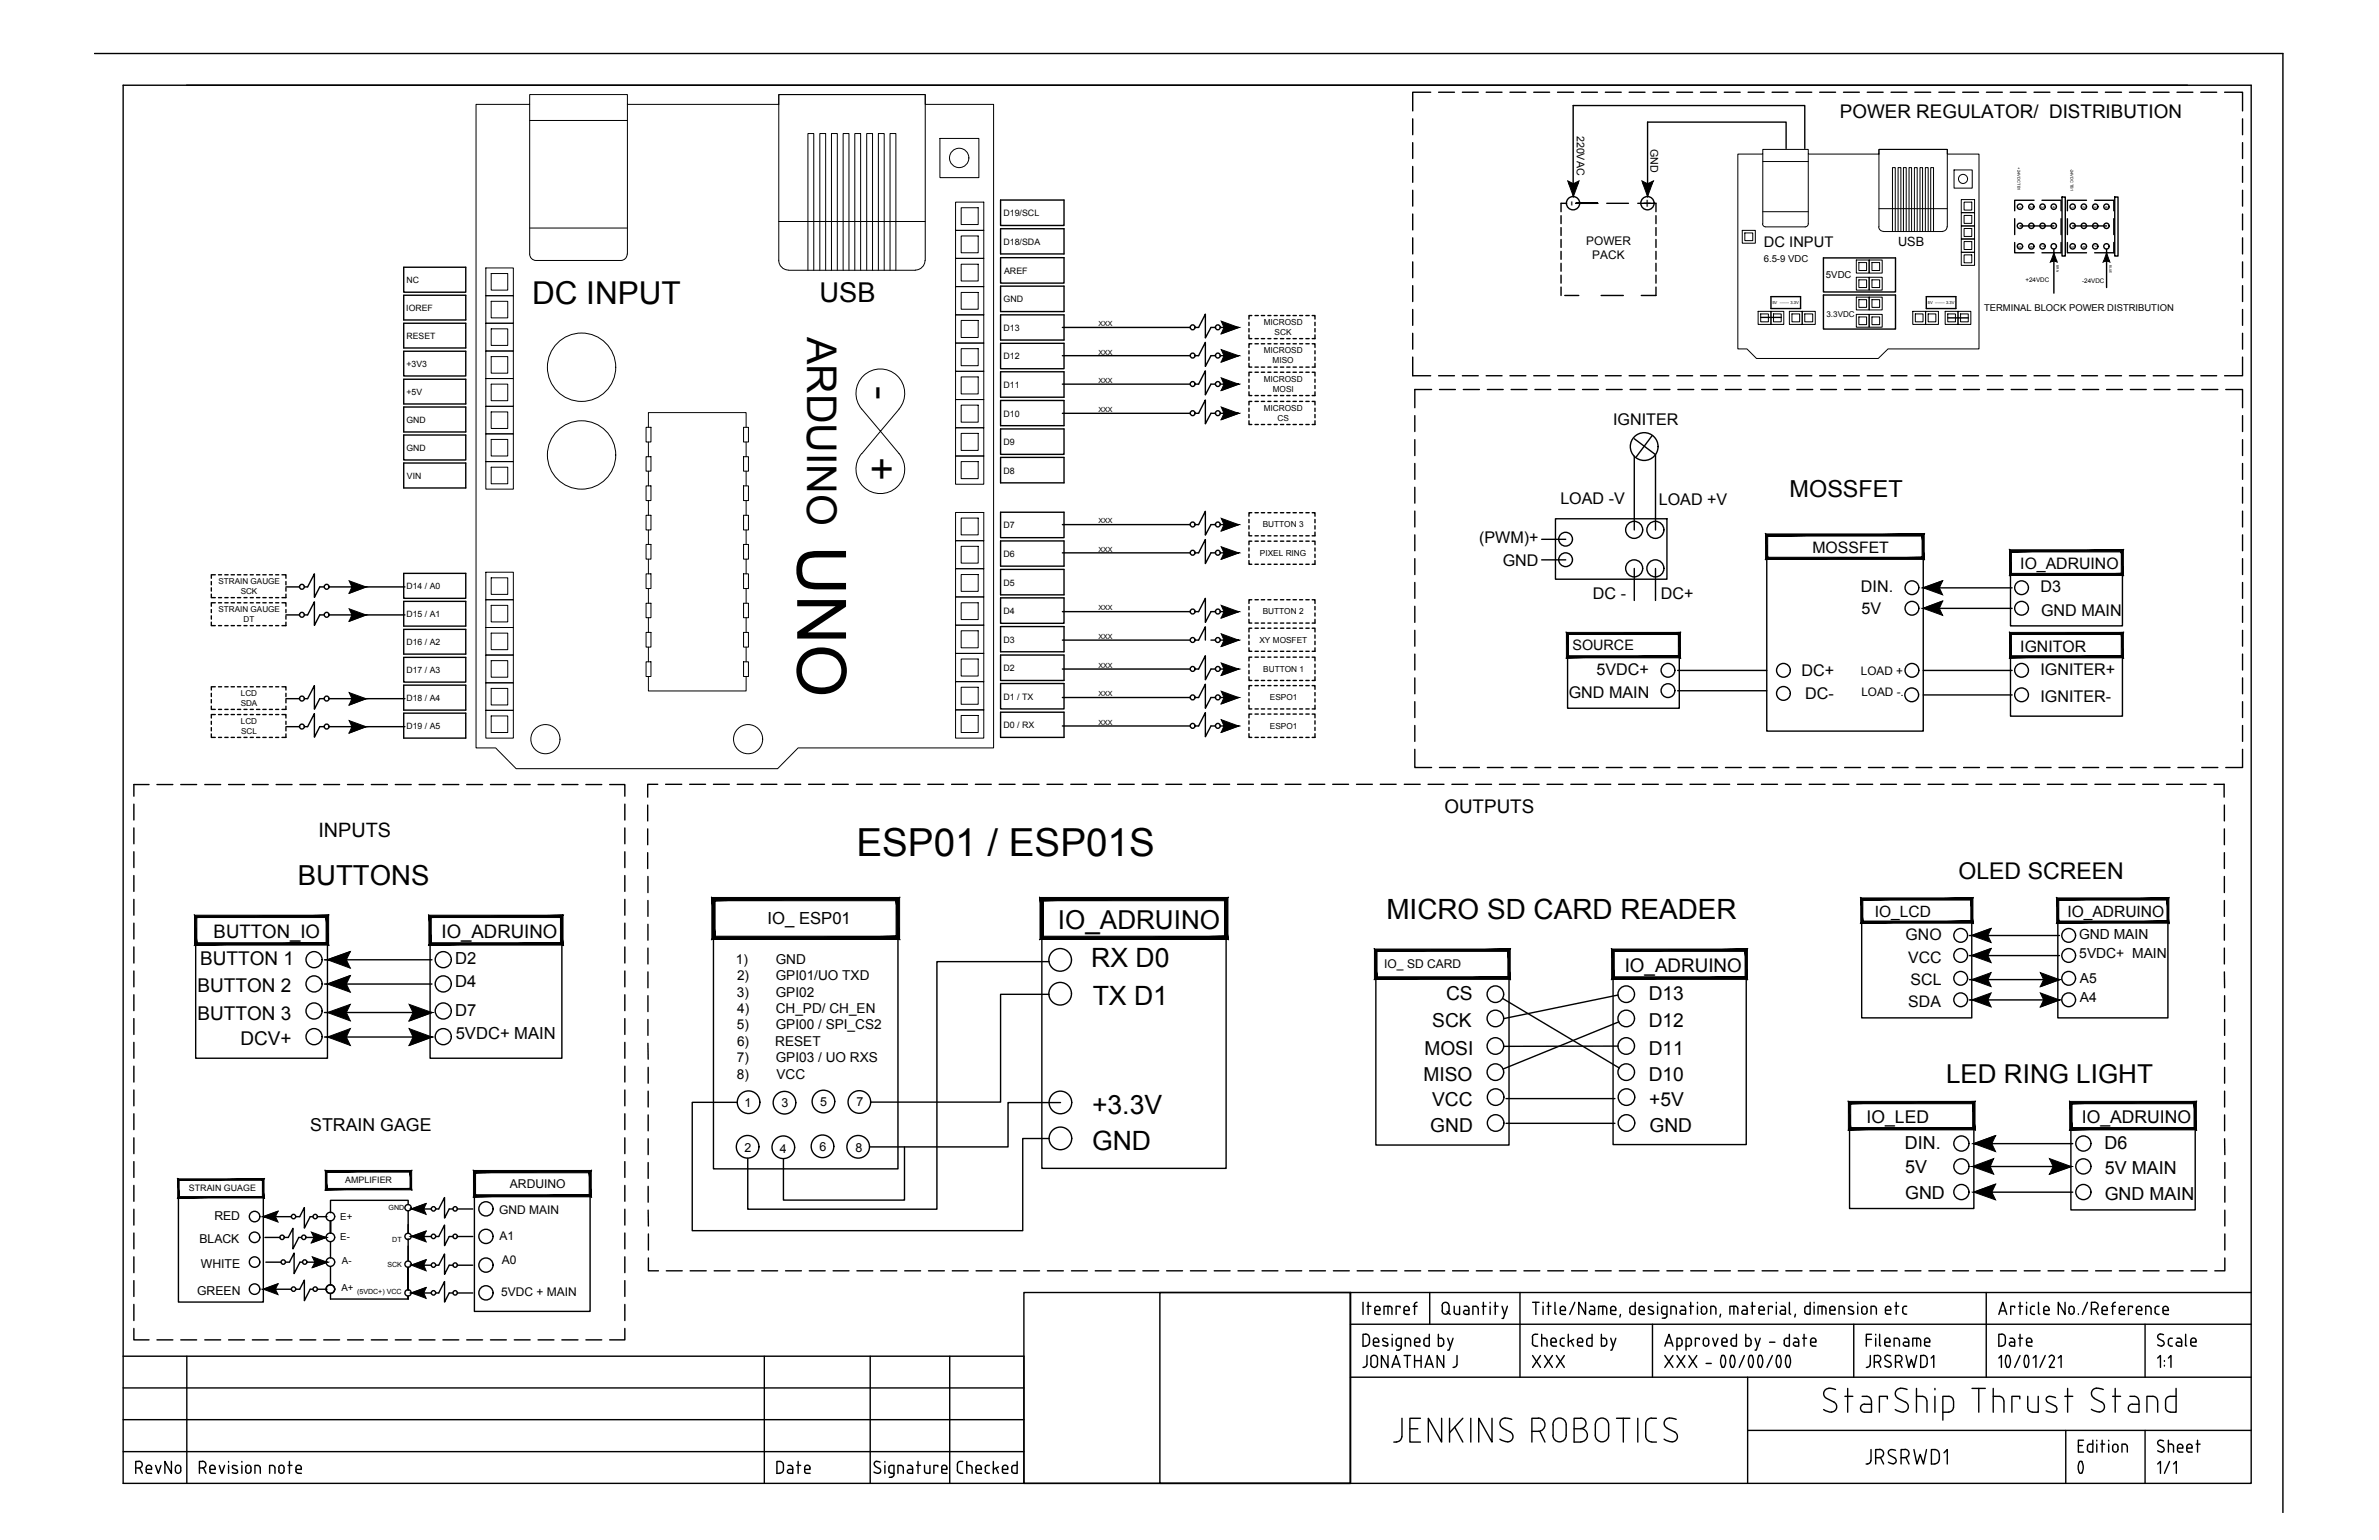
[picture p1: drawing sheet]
<svg xmlns="http://www.w3.org/2000/svg" width="432mm" height="279mm" viewBox="0 0 432 279" stroke-linecap="round" stroke-linejoin="round" font-family="sans-serif">
<defs><g id="words">
<text font-size="12.4" x="144.7" y="99" transform="rotate(90 144.7 99)">UNO</text>
<text font-size="7.9" x="373.2" y="269.5">0</text>
<g font-size="7.4">
<text x="146.5" y="61.1" transform="rotate(90 146.5 61.1)">ARDUINO</text>
<text x="157.5" y="70.1" transform="rotate(90 157.5 70.1)">-</text>
<text x="157.5" y="83" transform="rotate(90 157.5 83)">+</text>
</g>
<text font-size="7" x="155.4" y="155.3">ESP01 / ESP01S</text>
<text font-size="5.7" x="96.6" y="55.1">DC INPUT</text>
<g font-size="5.3">
<text x="361.9" y="245.5">Date</text>
<text x="277.3" y="249.4">XXX</text>
<text x="23.6" y="268.5">RevNo</text>
<text x="140.1" y="268.5">Date</text>
</g>
<text font-size="5.1" x="251.6" y="166.7">MICRO SD CARD READER</text>
<g font-size="5">
<text x="148.8" y="54.9">USB</text>
<text x="54.1" y="160.6">BUTTONS</text>
</g>
<g font-size="4.8">
<text x="198.1" y="175.5">RX D0</text>
<text x="198.3" y="182.4">TX D1</text>
<text x="198.2" y="202.2">+3.3V</text>
<text x="198.2" y="208.7">GND</text>
</g>
<g font-size="4.7">
<text x="192" y="168.5">IO_ADRUINO</text>
<text x="353.2" y="196.5">LED RING LIGHT</text>
</g>
<text font-size="4.3" x="324.8" y="90.1">MOSSFET</text>
<text font-size="4.2" x="355.5" y="159.5">OLED SCREEN</text>
<text font-size="3.6" x="57.8" y="151.8">INPUTS</text>
<g font-size="3.5">
<text x="262.5" y="181.4">CS</text>
<text x="299.3" y="181.4">D13</text>
<text x="258.5" y="191.4">MOSI</text>
<text x="260" y="186.3">SCK</text>
<text x="299.3" y="186.3">D12</text>
<text x="299.3" y="191.4">D11</text>
<text x="258.4" y="196.1">MISO</text>
<text x="299.3" y="196.1">D10</text>
<text x="259.9" y="200.6">VCC</text>
<text x="299.3" y="200.6">+5V</text>
<text x="259.6" y="205.3">GND</text>
<text x="299.4" y="205.3">GND</text>
</g>
<g font-size="3.4">
<text x="334" y="21.5">POWER REGULATOR/ DISTRIBUTION</text>
<text x="262.2" y="147.5">OUTPUTS</text>
<text x="38.8" y="170.2">BUTTON_IO</text>
<text x="80.1" y="170.1">IO_ADRUINO</text>
<text x="36.3" y="175.1">BUTTON 1</text>
<text x="294.9" y="176.3">IO_ADRUINO</text>
<text x="35.9" y="180">BUTTON 2</text>
<text x="35.9" y="185">BUTTON 3</text>
<text x="43.6" y="189.7">DCV+</text>
</g>
<g font-size="3.3">
<text x="345.7" y="208.4">DIN.</text>
<text x="382" y="208.4">D6</text>
<text x="345.8" y="212.7">5V</text>
<text x="382.1" y="213">5V MAIN</text>
<text x="345.8" y="217.5">GND</text>
<text x="382" y="217.7">GND MAIN</text>
</g>
<g font-size="3.2">
<text x="338.8" y="203.8">IO_LED</text>
<text x="377.9" y="203.7">IO_ADRUINO</text>
<text x="56.3" y="205.1">STRAIN GAGE</text>
</g>
<g font-size="3">
<text x="139.3" y="167.6">IO_ ESP01</text>
<text x="82.6" y="179.1">D4</text>
<text x="82.6" y="174.9">D2</text>
<text x="82.6" y="184.4">D7</text>
<text x="82.7" y="188.5">5VDC+ MAIN</text>
</g>
<g font-size="2.9">
<text x="292.8" y="77.2">IGNITER</text>
<text x="283.2" y="91.5">LOAD -V</text>
<text x="301.1" y="91.7">LOAD +V</text>
<text x="268.5" y="98.6">(PWM)+</text>
<text x="329" y="100.4">MOSSFET</text>
<text x="272.8" y="102.8">GND</text>
<text x="337.8" y="107.5">DIN.</text>
<text x="366.7" y="103.2">IO_ADRUINO</text>
<text x="370.4" y="107.5">D3</text>
<text x="289.1" y="108.7">DC -</text>
<text x="301.5" y="108.6">DC+</text>
<text x="337.9" y="111.4">5V</text>
<text x="370.5" y="111.7">GND MAIN</text>
<text x="366.7" y="118.2">IGNITOR</text>
<text x="289.8" y="122.5">5VDC+</text>
<text x="327" y="122.7">DC+</text>
<text x="370.3" y="122.5">IGNITER+</text>
<text x="284.7" y="126.7">GND MAIN</text>
<text x="327.7" y="126.9">DC-</text>
<text x="370.3" y="127.4">IGNITER-</text>
<text x="345.9" y="170.5">GNO</text>
<text x="346.3" y="174.6">VCC</text>
<text x="346.8" y="178.8">SCL</text>
<text x="346.4" y="182.7">SDA</text>
</g>
<g font-size="2.8">
<text x="340.3" y="166.3">IO_LCD</text>
<text x="375.2" y="166.3">IO_ADRUINO</text>
</g>
<g font-size="2.7">
<text x="284.6" y="36.4" transform="rotate(90 284.6 36.4)">-</text>
<text x="298.1" y="36.1" transform="rotate(90 298.1 36.1)">+</text>
<text x="320.2" y="44.8">DC INPUT</text>
</g>
<text font-size="2.6" x="285.4" y="118">SOURCE</text>
<g font-size="2.5">
<text x="377.4" y="170.3">GND MAIN</text>
<text x="377.4" y="173.9">5VDC+ MAIN</text>
<text x="133.6" y="174.9">1)</text>
<text x="133.8" y="177.8">2)</text>
<text x="140.8" y="174.9">GND</text>
<text x="140.8" y="177.8">GPI01/UO TXD</text>
<text x="377.5" y="178.3">A5</text>
<text x="133.7" y="180.8">3)</text>
<text x="133.8" y="183.8">4)</text>
<text x="140.8" y="180.8">GPI02</text>
<text x="140.8" y="183.8">CH_PD/ CH_EN</text>
<text x="377.5" y="181.7">A4</text>
<text x="133.7" y="186.7">5)</text>
<text x="133.8" y="189.8">6)</text>
<text x="140.7" y="189.8">RESET</text>
<text x="140.8" y="186.7">GPI00 / SPI_CS2</text>
<text x="133.7" y="192.7">7)</text>
<text x="133.7" y="195.7">8)</text>
<text x="140.8" y="192.7">GPI03 / UO RXS</text>
<text x="140.9" y="195.7">VCC</text>
</g>
<g font-size="2.3">
<text x="344.5" y="44.7">USB</text>
<text x="135.1" y="200.8">1</text>
<text x="141.9" y="200.8">3</text>
<text x="148.9" y="200.6">5</text>
<text x="155.4" y="200.7">7</text>
<text x="135.1" y="209">2</text>
<text x="141.6" y="209.1">4</text>
<text x="148.7" y="208.8">6</text>
<text x="155.3" y="209">8</text>
</g>
<g font-size="2.2">
<text x="287.9" y="44.5">POWER</text>
<text x="289" y="47">PACK</text>
<text x="251.2" y="175.6">IO_ SD CARD</text>
<text x="92.5" y="215.4">ARDUINO</text>
<text x="38.9" y="221.4">RED</text>
<text x="90.6" y="220.2">GND MAIN</text>
<text x="36.2" y="225.5">BLACK</text>
<text x="90.7" y="225">A1</text>
<text x="36.4" y="230">WHITE</text>
<text x="91.1" y="229.3">A0</text>
<text x="35.8" y="234.9">GREEN</text>
<text x="91" y="235.2">5VDC + MAIN</text>
</g>
<g font-size="2.1">
<text x="337.8" y="122.4">LOAD +</text>
<text x="337.9" y="126.3">LOAD -.</text>
</g>
<g font-size="1.9">
<text x="286.2" y="24.6" transform="rotate(90 286.2 24.6)">220VAC</text>
<text x="299.6" y="27" transform="rotate(90 299.6 27)">GND</text>
</g>
<g font-size="1.8">
<text x="61.8" y="221.3">E+</text>
<text x="61.8" y="225">E-</text>
<text x="62.1" y="229.4">A-</text>
<text x="62" y="234.2">A+</text>
</g>
<g font-size="1.7">
<text x="320.1" y="47.6">6.5-9 VDC</text>
<text x="331.4" y="50.4">5VDC</text>
<text x="360.1" y="56.4">TERMINAL BLOCK POWER DISTRIBUTION</text>
</g>
<g font-size="1.6">
<text x="182.1" y="39.3">D19/SCL</text>
<text x="182.1" y="44.4">D18/SDA</text>
<text x="73.8" y="51.4">NC</text>
<text x="182.2" y="49.7">AREF</text>
<text x="73.7" y="56.4">IOREF</text>
<text x="182.2" y="54.9">GND</text>
<text x="73.8" y="61.5">RESET</text>
<text x="182.1" y="60">D13</text>
<text x="182.1" y="65.2">D12</text>
<text x="73.8" y="71.6">+5V</text>
<text x="73.8" y="66.6">+3V3</text>
<text x="182.1" y="70.4">D11</text>
<text x="73.8" y="76.7">GND</text>
<text x="182.1" y="75.6">D10</text>
<text x="73.8" y="81.8">GND</text>
<text x="182.1" y="80.7">D9</text>
<text x="73.9" y="86.9">VIN</text>
<text x="182.1" y="85.9">D8</text>
<text x="182.1" y="95.9">D7</text>
<text x="182.1" y="101.1">D6</text>
<text x="73.8" y="106.9">D14 / A0</text>
<text x="182.1" y="106.2">D5</text>
<text x="73.8" y="112">D15 / A1</text>
<text x="182.1" y="111.4">D4</text>
<text x="73.8" y="117.1">D16 / A2</text>
<text x="182.1" y="116.6">D3</text>
<text x="73.8" y="122.1">D17 / A3</text>
<text x="182.1" y="121.8">D2</text>
<text x="73.8" y="127.2">D18 / A4</text>
<text x="182.1" y="127">D1 / TX</text>
<text x="73.8" y="132.3">D19 / A5</text>
<text x="182.1" y="132.1">D0 / RX</text>
<text x="62.7" y="214.6">AMPLIFIER</text>
<text x="34.3" y="216.1">STRAIN GUAGE</text>
</g>
<g font-size="1.5">
<text x="229.4" y="59">MICROSD</text>
<text x="331.5" y="57.5">3.3VDC</text>
<text x="229.4" y="64.1">MICROSD</text>
<text x="231" y="65.9">MISO</text>
<text x="231.4" y="60.8">SCK</text>
<text x="229.4" y="69.3">MICROSD</text>
<text x="231" y="71.1">MOSI</text>
<text x="229.4" y="74.6">MICROSD</text>
<text x="231.9" y="76.3">CS</text>
<text x="229.2" y="95.6">BUTTON 3</text>
<text x="228.7" y="100.8">PIXEL RING</text>
<text x="39.7" y="106">STRAIN GAUGE</text>
<text x="43.7" y="107.8">SCK</text>
<text x="39.7" y="111.1">STRAIN GAUGE</text>
<text x="44.2" y="112.9">DT</text>
<text x="229.2" y="111.4">BUTTON 2</text>
<text x="228.6" y="116.6">XY MOSFET</text>
<text x="229.3" y="121.9">BUTTON 1</text>
<text x="43.7" y="128.1">SDA</text>
<text x="43.7" y="131.4">LCD</text>
<text x="43.7" y="126.3">LCD</text>
<text x="230.5" y="127.1">ESPO1</text>
<text x="43.8" y="133.2">SCL</text>
<text x="230.5" y="132.2">ESPO1</text>
</g>
<g font-size="1.3">
<text x="199.4" y="59.2">XXX</text>
<text x="199.4" y="64.3">XXX</text>
<text x="199.4" y="69.5">XXX</text>
<text x="199.4" y="74.7">XXX</text>
<text x="199.4" y="94.9">XXX</text>
<text x="199.4" y="100.1">XXX</text>
<text x="199.4" y="110.8">XXX</text>
<text x="199.4" y="115.9">XXX</text>
<text x="199.4" y="121.2">XXX</text>
<text x="199.4" y="126.3">XXX</text>
<text x="199.4" y="131.5">XXX</text>
<text x="70.5" y="219.5">GND</text>
<text x="71.2" y="225.4">DT</text>
<text x="70.3" y="229.8">SCK</text>
<text x="64.8" y="234.8">(5VDC+) VCC</text>
</g>
<g font-size="1.1">
<text x="367.6" y="51.2">+24VDC</text>
<text x="377.9" y="51.4">-24VDC</text>
</g>
<g font-size=".7">
<text x="366.2" y="30.4" transform="rotate(90 366.2 30.4)">+24VDC TB1</text>
<text x="375.8" y="30.6" transform="rotate(90 375.8 30.6)">-24VDC TB1</text>
<text x="366.4" y="37.3" transform="rotate(90 366.4 37.3)">1</text>
<text x="368.5" y="37.4" transform="rotate(90 368.5 37.4)">2</text>
<text x="370.5" y="37.4" transform="rotate(90 370.5 37.4)">3</text>
<text x="372.5" y="37.4" transform="rotate(90 372.5 37.4)">4</text>
<text x="375.9" y="37.3" transform="rotate(90 375.9 37.3)">1</text>
<text x="378" y="37.4" transform="rotate(90 378 37.4)">2</text>
<text x="380.1" y="37.4" transform="rotate(90 380.1 37.4)">3</text>
<text x="382.1" y="37.4" transform="rotate(90 382.1 37.4)">4</text>
<text x="366.4" y="44.5" transform="rotate(90 366.4 44.5)">5</text>
<text x="368.5" y="44.6" transform="rotate(90 368.5 44.6)">6</text>
<text x="370.5" y="44.5" transform="rotate(90 370.5 44.5)">7</text>
<text x="376" y="44.5" transform="rotate(90 376 44.5)">5</text>
<text x="378" y="44.6" transform="rotate(90 378 44.6)">6</text>
<text x="380.1" y="44.5" transform="rotate(90 380.1 44.5)">7</text>
<text x="321.7" y="55.2">5V ------- 3.3V</text>
<text x="349.9" y="55.2">5V ------- 3.3V</text>
</g>
<g font-size=".6">
<text x="373.3" y="48.1" transform="rotate(90 373.3 48.1)">BRN</text>
<text x="382.9" y="48.1" transform="rotate(90 382.9 48.1)">BLUE</text>
</g>
</g></defs>
<!-- layer: COMPONETS -->
<g fill="none" stroke="#000" stroke-width=".25">
<path d="M285.5 19.1v16.6M283.3 39.1v1.5M284.4 36.9h-1.1v1.5M286 36.9h4M291.6 36.9h4M297.3 36.9h3.3v1.5M299 22.2v13.5M300.6 39.1v1.5M365.7 39.7v2.9M369.2 36.3h-3.5v1.9M370.6 36.3h3.5v1.9M374.1 39.7v2.9"/>
<path d="M374.3 35.7h.6v10.8h-.6zM375.2 39.7v2.9M378.7 36.3h-3.5v1.9M380.2 36.3h3.5v1.9M383.7 39.7v2.9M383.8 35.7h.6v10.8h-.6zM283.3 41.3v1.4M283.3 43.4v1.5M283.3 45.6v1.4M283.3 47.8v1.4M283.3 49.9v1.5M283.3 52.1v1.5"/>
<path d="M284 53.6h2.6M290.6 53.6h4M300.6 41.3v1.4M300.6 43.4v1.5M300.6 45.6v1.4M300.6 47.8v1.4M300.6 49.9v1.5M300.6 52.1v1.5h-2.7M365.7 44v1.9h3.5M366.6 41h6.2M372.8 45.2v8M374.1 44v1.9h-3.5"/>
<path d="M375.2 44v1.9h3.5M376.2 41h6.2M382.4 45.2v7M383.7 44v1.9h-3.5M279.8 97.8h4.4M282.3 94.1h20.3v11h-20.3zM296.6 82.8v13.4M300.5 82.5v13.7M279.8 101.6h4.4M296.6 103.1v5.8M300.5 103.1v5.8M129.5 170.2h33.5v41.9h-33.5z"/>
<path d="M189.1 170.2h33.4v41.8h-33.4zM190.4 174.5h-20.3v44.9h-34.4v-9.2M337.9 167.3h20v17.4h-20zM357.5 177.7h16.3M357.5 173.4h16.3M357.5 169.7h16.3M373.5 167.3h20v17.4h-20zM133.8 200h-8.2v23.3h60v-16.7h4.8M190.4 180.4h-8.8v19.6h-23.5M357.5 181.4h16.3M74.1 218.5v-.7h-14.1v2.2M74.1 219.7v2.5"/>
<path d="M164.2 208.1v9.6h-22v-7.5M192.5 200h-9.5v8.1h-25.1"/>
<circle cx="285.5" cy="36.9" r="1.21"/>
<circle cx="299" cy="36.9" r="1.21"/>
<circle cx="366.6" cy="37.5" r=".49"/>
<circle cx="368.7" cy="37.5" r=".49"/>
<circle cx="370.7" cy="37.5" r=".49"/>
<circle cx="372.8" cy="37.5" r=".49"/>
<circle cx="376.2" cy="37.5" r=".49"/>
<circle cx="378.2" cy="37.5" r=".49"/>
<circle cx="380.3" cy="37.5" r=".49"/>
<circle cx="382.3" cy="37.5" r=".49"/>
<circle cx="366.6" cy="44.7" r=".49"/>
<circle cx="366.6" cy="41" r=".49"/>
<circle cx="368.7" cy="41" r=".49"/>
<circle cx="368.7" cy="44.7" r=".49"/>
<circle cx="370.7" cy="41" r=".49"/>
<circle cx="370.7" cy="44.7" r=".49"/>
<circle cx="372.8" cy="41" r=".49"/>
<circle cx="372.8" cy="44.7" r=".49"/>
<circle cx="376.2" cy="44.7" r=".49"/>
<circle cx="376.2" cy="41" r=".49"/>
<circle cx="378.2" cy="41" r=".49"/>
<circle cx="378.2" cy="44.7" r=".49"/>
<circle cx="380.3" cy="44.7" r=".49"/>
<circle cx="380.3" cy="41" r=".49"/>
<circle cx="382.3" cy="41" r=".49"/>
<circle cx="382.3" cy="44.7" r=".49"/>
<circle cx="284.2" cy="97.8" r="1.25"/>
<circle cx="296.6" cy="96.1" r="1.55"/>
<circle cx="300.5" cy="96.1" r="1.55"/>
<circle cx="284.2" cy="101.6" r="1.25"/>
<circle cx="296.6" cy="103.1" r="1.55"/>
<circle cx="300.5" cy="103.1" r="1.55"/>
<circle cx="192.4" cy="174.2" r="2.05"/>
<circle cx="355.9" cy="173.3" r="1.25"/>
<circle cx="355.9" cy="177.5" r="1.25"/>
<circle cx="355.9" cy="169.7" r="1.25"/>
<circle cx="375.5" cy="169.7" r="1.25"/>
<circle cx="375.5" cy="177.5" r="1.25"/>
<circle cx="375.5" cy="173.3" r="1.25"/>
<circle cx="135.9" cy="200" r="2.05"/>
<circle cx="149.5" cy="199.8" r="2.05"/>
<circle cx="156" cy="199.9" r="2.05"/>
<circle cx="192.4" cy="180.3" r="2.05"/>
<circle cx="355.9" cy="181.4" r="1.25"/>
<circle cx="375.5" cy="181.4" r="1.25"/>
<circle cx="135.7" cy="208.1" r="2.05"/>
<circle cx="142.2" cy="208.1" r="2.05"/>
<circle cx="142.4" cy="200.1" r="2.05"/>
<circle cx="149.3" cy="208" r="2.05"/>
<circle cx="155.8" cy="208.1" r="2.05"/>
<circle cx="192.5" cy="206.5" r="2.05"/>
<circle cx="192.5" cy="200" r="2.05"/>
</g>
<g fill="#000" stroke="#000" stroke-width=".18">
<path d="M284.6 32.8l1 .5h-.9zM284.7 33.3h1.7l-.8 2.4zM285.6 33.3l1-.5-.2 .5zM298 32.8l1 .5h-.8zM298.2 33.3h1.7l-.9 2.4zM299 33.3l1.1-.5-.2 .5zM372.3 47.3h.5l-.6 .3zM372.8 45.9l.5 1.4h-1zM372.8 47.3h.5l.1 .3zM381.8 47.3h.6l-.7 .3zM382.4 45.9l.5 1.4h-1.1zM382.4 47.3h.5v.3z"/>
<path d="M129.8 169.9l-.6 .5 33.4-.5zM129.2 170.4l33.4-.5 .7 .5zM162.6 163.4v6.5l.7 .5zM162.6 163.4l.7-.6v7.6zM129.8 163.4h32.8l.7-.6zM129.2 162.8h34.1l-33.5 .6zM129.2 162.8l.6 7.1v-6.5zM129.2 162.8l.6 7.1-.6 .5z"/>
<path d="M188.8 170.4h34.1l-.6-.5zM188.8 170.4l.6-.5h32.9zM188.8 162.8v7.6l.6-.5zM188.8 162.8l.6 .6v6.5zM188.8 162.8l.6 .6 33.5-.6zM189.4 163.4l33.5-.6-.6 .6zM222.3 163.4l.6 7v-7.6zM222.3 163.4l.6 7-.6-.5z"/>
<path d="M338.1 167.1l-.4 .4 20-.4zM337.7 167.5l20-.4 .4 .4zM357.7 163.3v3.8l.4 .4zM357.7 163.3l.4-.4v4.6zM338.1 163.3h19.6l.4-.4zM337.7 162.9h20.4l-20 .4zM337.7 162.9l.4 4.2v-3.8zM337.7 162.9l.4 4.2-.4 .4z"/>
<path d="M373.3 167.5h20.4l-.4-.4zM373.3 167.5l.4-.4h19.6zM373.3 162.9v4.6l.4-.4zM373.3 162.9l.4 .4v3.8zM373.3 162.9l.4 .4 20-.4zM373.7 163.3l20-.4-.4 .4zM393.7 162.9l-.4 .4 .4 4.2zM393.3 163.3l.4 4.2-.4-.4z"/>
</g>
<!-- layer: template -->
<g fill="none" stroke="#000" stroke-width=".25">
<path d="M17.1 9.7h397.3v264.8M22.4 15.5h386.2v253.6h-386.2zM259.7 16.7h-3.3v3.4M261.1 16.7h2.9M265.4 16.7h2.9M269.7 16.7h2.9M274.1 16.7h2.8M278.4 16.7h2.9M282.7 16.7h2.9M285.5 19.1h42.1v7.8M287.1 16.7h2.8M291.4 16.7h2.9"/>
<path d="M295.7 16.7h2.9M300 16.7h2.9M304.3 16.7h2.9M308.7 16.7h2.8M313 16.7h2.8M317.3 16.7h2.9M321.6 16.7h2.9M326 16.7h2.8M330.3 16.7h2.9M334.6 16.7h2.9M338.9 16.7h2.9M343.2 16.7h2.9"/>
<path d="M347.6 16.7h2.8M351.9 16.7h2.9M356.2 16.7h2.9M360.6 16.7h2.8M364.9 16.7h2.8M369.2 16.7h2.9M373.5 16.7h2.9M377.8 16.7h2.9M382.1 16.7h3M386.5 16.7h2.9M390.8 16.7h2.9M395.1 16.7h2.9"/>
<path d="M399.5 16.7h2.8M403.8 16.7h3.2v3.4M181.6 36.3h11.5v4.6h-11.5zM256.4 21.6v2.8M256.4 25.9v2.9M256.4 30.2v2.9M256.4 34.5v2.9M256.4 38.8v2.9M299 22.2h25.2v4.7M407 21.6v2.8M407 25.9v2.9M407 30.2v2.9"/>
<path d="M407 34.5v2.9M407 38.8v2.9M73.3 48.5h11.2v4.5h-11.2zM73.3 53.6h11.2v4.5h-11.2zM73.3 58.6h11.2v4.5h-11.2zM181.6 46.8h11.5v4.6h-11.5zM181.6 41.5h11.5v4.6h-11.5zM181.6 51.9h11.5v4.6h-11.5zM181.6 57.1h11.5v4.6h-11.5zM256.4 43.2v2.9M256.4 47.5v2.9M256.4 51.8v2.9"/>
<path d="M256.4 56.1v2.9M319.6 57.6h3.7M321.4 53.8h5.4v2.2h-5.4zM331 46.8h13v6.2h-13zM331 53.5h13v6.2h-13zM349.6 53.8h5.4v2.2h-5.4zM353.5 57.7h3.8M407 43.2v2.9M407 47.5v2.9M407 51.8v2.9M407 56.1v2.9M73.3 63.7h11.2v4.5h-11.2z"/>
<path d="M73.3 78.9h11.2v4.6h-11.2zM73.3 68.8h11.2v4.5h-11.2zM73.3 73.8h11.2v4.6h-11.2zM181.6 62.3h11.5v4.6h-11.5zM181.6 77.8h11.5v4.6h-11.5zM181.6 67.5h11.5v4.6h-11.5zM181.6 72.7h11.5v4.5h-11.5zM256.4 60.5v2.8M256.4 64.8v3.4h3.3M256.8 75.4v2.9M256.8 79.8v2.8M259.8 70.7h-3v3.3"/>
<path d="M261.1 68.2h2.9M261.3 70.7h2.9M265.4 68.2h2.9M265.6 70.7h2.9M269.7 68.2h2.9M270 70.7h2.8M274.1 68.2h2.8M274.3 70.7h2.9M278.4 68.2h2.9M278.6 70.7h2.9M282.7 68.2h2.9M282.9 70.7h2.9"/>
<path d="M287.1 68.2h2.8M287.2 70.7h2.9M291.4 68.2h2.9M291.5 70.7h2.9M295.7 68.2h2.9M295.9 70.7h2.8M300 68.2h2.9M300.2 70.7h2.9M304.3 68.2h2.9M304.5 70.7h2.9M308.7 68.2h2.8M308.9 70.7h2.8"/>
<path d="M313 68.2h2.8M313.2 70.7h2.9M317.3 68.2h2.9M317.5 70.7h2.9M321.6 68.2h2.9M321.8 70.7h2.9M326 68.2h2.8M326.1 70.7h2.9M330.3 68.2h2.9M330.5 70.7h2.8M334.6 68.2h2.9M334.8 70.7h2.9"/>
<path d="M338.9 68.2h2.9M339.1 70.7h2.9M343.2 68.2h2.9M343.5 70.7h2.8M347.6 68.2h2.8M347.8 70.7h2.8M351.9 68.2h2.9M352.1 70.7h2.9M356.2 68.2h2.9M356.4 70.7h2.9M360.6 68.2h2.8M360.7 70.7h2.9"/>
<path d="M364.9 68.2h2.8M365 70.7h3M369.2 68.2h2.9M369.4 70.7h2.9M373.5 68.2h2.9M373.7 70.7h2.9M377.8 68.2h2.9M378 70.7h2.9M382.1 68.2h3M382.4 70.7h2.8M386.5 68.2h2.9M386.7 70.7h2.9"/>
<path d="M390.8 68.2h2.9M391 70.7h2.9M395.1 68.2h2.9M395.3 70.7h2.9M399.5 68.2h2.8M399.6 70.7h2.9M404 70.7h3v3.3M407 64.8v3.4h-3.2M407 60.5v2.8M407 75.4v2.9M407 79.8v2.8M73.3 84h11.2v4.5h-11.2z"/>
<path d="M181.6 92.9h11.5v4.7h-11.5zM181.6 83h11.5v4.6h-11.5zM181.6 98.1h11.5v4.6h-11.5zM256.8 84.1v2.9M256.8 88.4v2.9M256.8 92.7v2.9M256.8 97v2.9M407 84.1v2.9M407 88.4v2.9M407 92.7v2.9M407 97v2.9M73.3 104h11.2v4.6h-11.2z"/>
<path d="M73.3 119.3h11.2v4.5h-11.2zM73.3 109.1h11.2v4.5h-11.2zM73.3 114.2h11.2v4.5h-11.2zM181.6 108.5h11.5v4.6h-11.5zM181.6 103.3h11.5v4.6h-11.5zM181.6 113.7h11.5v4.6h-11.5zM181.6 118.8h11.5v4.7h-11.5zM256.8 101.4v2.8M256.8 105.7v2.9M256.8 110v2.9M256.8 114.4v2.8M256.8 118.7v2.9"/>
<path d="M407 101.4v2.8M407 105.7v2.9M407 110v2.9M407 114.4v2.8M407 118.7v2.9M73.3 124.3h11.2v4.5h-11.2zM73.3 129.4h11.2v4.5h-11.2zM181.6 124h11.5v4.6h-11.5zM181.6 129.2h11.5v4.6h-11.5zM256.8 135.9v3.3h3M256.8 123v2.9M256.8 127.3v2.9"/>
<path d="M256.8 131.6v2.9M261.3 139.2h2.9M265.6 139.2h2.9M270 139.2h2.8M274.3 139.2h2.9M278.6 139.2h2.9M282.9 139.2h2.9M287.2 139.2h2.9M291.5 139.2h2.9M295.9 139.2h2.8M300.2 139.2h2.9M304.5 139.2h2.9"/>
<path d="M308.9 139.2h2.8M313.2 139.2h2.9M317.5 139.2h2.9M321.8 139.2h2.9M326.1 139.2h2.9M330.5 139.2h2.8M334.8 139.2h2.9M339.1 139.2h2.9M343.5 139.2h2.8M347.8 139.2h2.8M352.1 139.2h2.9M356.4 139.2h2.9"/>
<path d="M360.7 139.2h2.9M365 139.2h3M369.4 139.2h2.9M373.7 139.2h2.9M378 139.2h2.9M382.4 139.2h2.8M386.7 139.2h2.9M391 139.2h2.9M395.3 139.2h2.9M399.6 139.2h2.9M407 135.9v3.3h-3M407 123v2.9"/>
<path d="M407 127.3v2.9M407 131.6v2.9M24.3 145.9v2.9M24.3 150.2v2.9M24.3 154.5v2.9M24.3 158.8v2.9M27.1 142.3h-2.8v2.2M28.5 142.3h2.9M32.8 142.3h2.9M37.2 142.3h2.8M41.5 142.3h2.9M45.8 142.3h2.9"/>
<path d="M50.1 142.3h2.9M54.4 142.3h2.9M58.8 142.3h2.8M63.1 142.3h2.9M67.4 142.3h2.9M71.8 142.3h2.8M76.1 142.3h2.9M80.4 142.3h2.9M84.7 142.3h2.9M89 142.3h2.9M93.3 142.3h2.9M97.7 142.3h2.8"/>
<path d="M102 142.3h2.9M106.3 142.3h2.9M110.7 142.3h2.7v2.2M113.4 145.9v2.9M113.4 150.2v2.9M113.4 154.5v2.9M113.4 158.8v2.9M117.6 146.1v2.8M117.6 150.4v2.9M117.6 154.7v2.9M117.6 159v2.9M119.4 142.3h-1.8v2.3"/>
<path d="M120.8 142.3h2.9M125.2 142.3h2.9M129.5 142.3h2.9M133.8 142.3h2.9M138.1 142.3h2.9M142.5 142.3h2.8M146.8 142.3h2.8M151.1 142.3h2.9M155.4 142.3h2.9M159.8 142.3h2.8M164.1 142.3h2.9M168.4 142.3h2.9"/>
<path d="M172.7 142.3h2.9M177 142.3h2.9M181.4 142.3h2.8M185.7 142.3h2.9M190 142.3h2.9M194.4 142.3h2.8M198.7 142.3h2.8M203 142.3h2.9M207.3 142.3h2.9M211.6 142.3h2.9M215.9 142.3h2.9M220.3 142.3h2.9"/>
<path d="M224.6 142.3h2.9M228.9 142.3h2.9M233.3 142.3h2.8M237.6 142.3h2.9M241.9 142.3h2.9M246.2 142.3h2.9M250.5 142.3h2.9M254.9 142.3h2.9M259.2 142.3h2.9M263.5 142.3h2.9M267.8 142.3h2.9M272.2 142.3h2.8"/>
<path d="M276.5 142.3h2.9M280.8 142.3h2.9M285.1 142.3h2.9M289.5 142.3h2.9M293.8 142.3h2.9M298.1 142.3h2.9M302.4 142.3h2.9M306.7 142.3h2.9M311.1 142.3h2.8M315.4 142.3h2.9M319.7 142.3h2.9M324.1 142.3h2.8"/>
<path d="M328.4 142.3h2.9M332.7 142.3h2.9M337 142.3h2.9M341.3 142.3h2.9M345.7 142.3h2.8M350 142.3h2.8M354.3 142.3h2.9M358.6 142.3h2.9M363 142.3h2.8M367.3 142.3h2.9M371.6 142.3h2.9M375.9 142.3h2.9"/>
<path d="M380.2 142.3h2.9M384.6 142.3h2.9M388.9 142.3h2.9M393.2 142.3h2.9M397.6 142.3h2.8M401.9 142.3h1.8v2.3M403.7 146.1v2.8M403.7 150.4v2.9M403.7 154.7v2.9M403.7 159v2.9M24.3 163.2v2.8M24.3 167.5v2.9"/>
<path d="M24.3 171.8v2.9M24.3 176.2v2.8M113.4 163.2v2.8M113.4 167.5v2.9M113.4 171.8v2.9M113.4 176.2v2.8M117.6 163.4v2.9M117.6 167.7v2.9M117.6 172v2.9M117.6 176.3v2.9M403.7 163.4v2.9M403.7 167.7v2.9"/>
<path d="M403.7 172v2.9M403.7 176.3l.1 2.9M24.3 180.5v2.9M24.3 184.8v2.9M24.3 189.1v2.9M24.3 193.4v2.9M24.3 197.8v2.8M113.4 180.5v2.9M113.4 184.8v2.9M113.4 189.1v2.9M113.4 193.4v2.9M113.4 197.8v2.8"/>
<path d="M117.6 189.3v2.9M117.6 180.7v2.8M117.6 185v2.8M117.6 193.6v2.9M117.6 198v2.8M403.8 180.7v2.8M403.8 185v2.8M403.8 189.3v2.9M403.8 193.6v2.9M403.8 198v2.8M24.3 202.1v2.8M24.3 206.4v2.9"/>
<path d="M24.3 210.7v2.9M24.3 215.1v2.8M24.3 219.4v2.9M113.4 202.1v2.8M113.4 206.4v2.9M113.4 210.7v2.9M113.4 215.1v2.8M113.4 219.4v2.9M117.6 219.6l.1 2.8M117.6 202.3v2.9M117.6 206.6v2.9M117.6 210.9v2.9"/>
<path d="M117.6 215.2v2.9M403.8 202.3v2.9M403.8 206.6v2.9M403.8 210.9v2.9M403.8 215.2v2.9M403.8 219.6v2.8M24.3 223.7v2.9M24.3 228v2.9M24.3 232.3v2.9M24.3 236.7v2.9M113.4 223.7v2.9M113.4 228v2.9"/>
<path d="M113.4 232.3v2.9M113.4 236.7v2.9M117.7 228.2v2.4h1.8M117.7 223.9v2.9M120.9 230.6h2.9M125.3 230.6h2.9M129.6 230.6h2.9M133.9 230.6h2.9M138.3 230.6h2.8M142.6 230.6h2.9M146.9 230.6h2.9M151.2 230.6h2.9"/>
<path d="M155.5 230.6h2.9M159.9 230.6h2.9M164.2 230.6h2.9M168.5 230.6h2.9M172.8 230.6h2.9M177.2 230.6h2.8M181.5 230.6h2.9M185.8 230.6h2.9M185.8 234.5h59.3v34.6h-59.3zM190.1 230.6h2.9M194.5 230.6h2.9M198.8 230.6h2.9"/>
<path d="M203.1 230.6h2.9M207.4 230.6h2.9M210.5 234.5h34.6v34.6h-34.6zM211.8 230.6h2.8M216.1 230.6h2.8M220.4 230.6h2.9M224.7 230.6h2.9M229.1 230.6h2.8M233.4 230.6h2.9M237.7 230.6h2.9M242 230.6h2.9M246.3 230.6h2.9"/>
<path d="M247.4 236.3v2.2M248.1 237h.7M248.3 236.3v2.2M249.5 237.5a.52 .52 0 0 1 .7-.5 .52 .52 0 0 1 .3 .8h-.9M249.5 238.1l.1 .2 .3 .1M249.6 237.5v.6M249.9 238.5h.6M250.7 230.6h2.8M251.2 238.5v-1.5h1.1l.3 .2v1.3M251.9 237v1.5M254.1 237.3v-.3h-.7v1.5M254.8 237.5a.52 .52 0 0 1 .7-.5 .52 .52 0 0 1 .3 .8h-1"/>
<path d="M254.8 238.1l.1 .2 .3 .1M254.8 237.5v.6M255 230.6h2.9M255.2 238.5h.6M256.5 237h.7M256.8 236.8v1.7M257.2 236.3l-.4 .2-.1 .3M259.3 230.6h2.9M259.5 234.5v5.8M261.7 236.9a.61 .61 0 0 1 .7-.6 .61 .61 0 0 1 .6 .6M261.7 237.8a.61 .61 0 0 0 .7 .6 .61 .61 0 0 0 .6-.6M261.8 236.9v.9"/>
<path d="M262.6 238l.6 .5M263 236.9v.9M263.7 230.6h2.8M263.9 237l.1 1.2 .4 .2M264.9 237v1.5h-.5M265.8 237l.6 .1 .2 .3M266 237.7a.36 .36 0 0 0-.4 .4 .36 .36 0 0 0 .4 .3M266 237.8h.6M266.6 237.4v1.1h-.6M267.9 237l.3 .2 .1 .2M267.9 237h-.6v1.5M268 230.6h2.8"/>
<path d="M268.3 237.4v1.1M269 237h.7M269.2 236.3v2.2M270.5 236.3v.1M270.5 237v1.5M271.2 237h.7M271.4 236.3v2.2M272.3 230.6h2.9M272.6 237l.5 1.5M273.6 237l-.7 2.2h-.3M275.9 234.5v15.4M276.6 230.6h2.9"/>
<path d="M278.2 236.3h1.2M278.8 236.3v2.2M280.1 236.3v.1M280.1 237v1.5M280.8 237h.7M280.9 230.6h2.9M281.1 236.3v2.2M282.2 236.3v1.9l.3 .2M283.2 237.5a.52 .52 0 0 1 .6-.5 .52 .52 0 0 1 .3 .8h-.9M283.2 238.1v.2l.3 .1M283.2 237.5v.6M283.5 238.5h.6"/>
<path d="M285.2 230.6h2.9M285.8 236.3l-.9 2.2M287.8 236.3v2.2l-1.2-2.2v2.2M288.6 237l.6 .1 .2 .3v1.1h-.6M288.8 237.7a.36 .36 0 0 0-.3 .4 .36 .36 0 0 0 .3 .3M288.8 237.8h.6M289.6 230.6h2.8M290.9 237v1.5M291.2 237l.2 .1 .2 .3M291.2 237h-1v1.5M291.6 237.4v1.1M292.3 238.1l.1 .2 .3 .1"/>
<path d="M292.3 237.5a.52 .52 0 0 1 .7-.5 .52 .52 0 0 1 .3 .8h-.9M292.4 237.5v.6M292.7 238.5h.6M293.9 230.6h2.9M294.1 238.5l-.1 .4M296.2 237l-.2 .1a1.12 1.12 0 0 0-.1 1.1l.3 .2M296.2 237h.6M296.8 236.3v2.2h-.6M297.5 237.5a.52 .52 0 0 1 .6-.5 .52 .52 0 0 1 .4 .8h-1M297.5 238.1l.2 .3h.1M297.5 237.5v.6M297.9 238.5h.6"/>
<path d="M298.2 230.6h2.9M299.2 238.3l.6 .1M299.3 237.5l.7 .4M299.5 237l-.3 .2 .1 .3M299.5 237l.5 .1M300 237.8l.1 .4-.3 .2M300.9 236.3v.1M300.9 237v1.4M302 237l-.4 .2v.8l.2 .3 .2 .1M302 237h.6v1.8M302 238.4h.6M302.5 238.8l-.2 .3-.6 .1"/>
<path d="M302.6 230.6h2.8M303.8 237l.2 .1 .2 .3M303.8 237h-.5v1.4M304.2 237.4v1M305.1 237l.6 .1 .2 .3M305.9 237.4v1h-.6a.36 .36 0 0 1-.4-.3 .36 .36 0 0 1 .4-.4h.6M306.7 237h.7M306.9 230.6h2.9M306.9 236.3v2.1M308.1 236.3v.1M308.1 237v1.4M308.8 237.5a.49 .49 0 0 1 .5-.5 .49 .49 0 0 1 .5 .5"/>
<path d="M308.8 237.9a.49 .49 0 0 0 .5 .5 .49 .49 0 0 0 .5-.5M308.8 237.5v.5M309.8 237.5v.5M311.2 230.6h2.9M311.4 237.4l-.2-.3-.7-.1v1.4M311.4 237.4v1M312.3 238.4l-.1 .5M314.7 237v1.4M315.4 237.4l-.1-.2-.3-.2h-1v1.4M315.4 237.4v1M315.5 230.6h2.9M316.3 237l.6 .1 .2 .3"/>
<path d="M316.5 237.7a.36 .36 0 0 0-.4 .4 .36 .36 0 0 0 .4 .3M316.5 237.7h.6M317.1 237.4v1h-.6M317.8 237h.8M318.1 236.3v2.1M319.2 238.1l.2 .3h.2M319.2 237.5a.49 .49 0 0 1 .5-.5 .49 .49 0 0 1 .5 .5M319.3 237.5v.6M319.6 238.4h.7M319.8 230.6h2.9M320.3 237.5v.2h-1M321.7 237.3v-.3h-.7v1.4"/>
<path d="M322.4 236.3v.1M322.4 237v1.4M323.3 237l.6 .1 .2 .3v1h-.6M323.4 237.7a.36 .36 0 0 0-.3 .4 .36 .36 0 0 0 .3 .3M323.5 237.7h.6M324.1 230.6h3M324.8 236.3v1.9l.2 .2M325.9 238.4l-.1 .5M328.5 230.6h2.9M328.5 236.3v2.1h-.5M328.5 237l-.7 .1a.99 .99 0 0 0 0 1.2l.2 .1M329.3 236.3v.1"/>
<path d="M329.3 237v1.4M330.7 237v1.4M331 237l.3 .2 .1 .2M331 237h-1v1.4M331.4 237.4v1M332.1 238.1l.2 .3h.8M332.1 237.5a.51 .51 0 0 1 .6-.5 .51 .51 0 0 1 .4 .7h-1M332.1 237.5v.6M332.8 230.6h2.9M334.7 237.4l-.2-.3-.7-.1v1.4M334.8 237.4v1M335.5 238.3l.6 .1"/>
<path d="M335.7 237.5l.6 .4M336.3 237.8l.2 .4-.3 .2M336.3 237.1l-.7-.1-.1 .4 .1 .1M337.1 230.6h2.9M337.2 236.3v.1M337.2 237v1.4M338 237.2a.49 .49 0 0 1 .5-.2 .49 .49 0 0 1 .4 .5v.4a.49 .49 0 0 1-.5 .5 .49 .49 0 0 1-.5-.4zM340.5 237.4l-.2-.3-.7-.1v1.4M340.6 237.4v1M341.5 230.6h2.8M342.2 237.7h1a.51 .51 0 0 0-.4-.7 .51 .51 0 0 0-.6 .5v.6l.2 .3h.8M343.9 237h.7"/>
<path d="M344.2 236.3v2.1M345.8 230.6h2.9M345.8 238.4h.3M346.1 237l-.5 .1a.99 .99 0 0 0 0 1.2l.2 .1M350.1 230.6h2.9M354.4 230.6h2.9M358.7 230.6h3M360.5 234.5v15.4M362.8 238.5l.7-2.2 .7 2.2M363 237.8h1M363.1 230.6h2.9M365.7 237.3v-.3h-.7v1.5"/>
<path d="M366.4 237h.7M366.6 236.3v2.2M367.4 230.6h2.9M367.8 236.3v.1M367.8 237v1.5M369 237l-.2 .1a1.12 1.12 0 0 0-.2 1.1l.4 .2M369 237h.3M369 238.5h.3M370 236.3v1.9l.2 .2M370.9 238.1l.1 .2 .3 .1M370.9 237.5a.49 .49 0 0 1 .5-.5 .49 .49 0 0 1 .5 .5M371 237.5v.6"/>
<path d="M371.3 238.5h.6M371.7 230.6h2.9M371.9 237.5v.3h-.9M374.8 236.3v2.2l-1.2-2.2v2.2M375.5 237.5a.49 .49 0 0 1 .5-.5 .49 .49 0 0 1 .5 .5v.5a.49 .49 0 0 1-.5 .4 .49 .49 0 0 1-.5-.5M375.5 237.5v.5M376 230.6h2.9M377.2 238.4v.1M378.9 236.3l-.9 2.2M379.6 237.5h.6M380.2 236.3a.61 .61 0 0 1 .6 .6 .61 .61 0 0 1-.6 .6M380.2 236.3h-.6v2.2"/>
<path d="M380.3 237.5l.5 1M380.4 230.6h2.8M381.5 238.1l.1 .2 .3 .1M381.5 237.5a.52 .52 0 0 1 .7-.5 .52 .52 0 0 1 .3 .8h-.9M381.6 237.5v.6M381.9 238.5h.6M383.2 237h.8M383.9 236.3l-.4 .2v.3v1.7M384.6 238.1l.1 .2 .3 .1M384.6 237.5a.52 .52 0 0 1 .7-.5 .52 .52 0 0 1 .3 .8h-.9M384.7 230.6h2.9M384.7 237.5v.6"/>
<path d="M385 238.5h.6M387.1 237.3v-.3h-.8v1.5M387.8 237.8h.9a.51 .51 0 0 0-.3-.8 .51 .51 0 0 0-.6 .5v.8l.3 .1M388.2 238.5h.5M389 230.6h2.9M390.4 237.4l-.2-.3-.7-.1v1.5M390.4 237.4v1.1M391.6 237l-.2 .1a1.12 1.12 0 0 0-.2 1.1l.4 .2M391.6 237h.3M391.6 238.5h.3M392.6 237.5a.49 .49 0 0 1 .4-.5 .49 .49 0 0 1 .5 .5M392.6 237.5v.8l.4 .1"/>
<path d="M393 238.5h.6M393.4 230.6h2.8M393.6 237.5v.3h-1M397.7 230.6h2.9M403.8 228.2v2.4h-1.8M403.8 223.9v2.9M408.6 234.5h-163.5v34.6M22.4 257.6h163.4M22.4 251.8h163.4M22.4 246.1h163.4v23M24.3 241v2.1h2.8M28.5 243.1h2.9"/>
<path d="M32.8 243.1h2.9M33.9 246.1v23M37.2 243.1h2.8M41.5 243.1h2.9M45.8 243.1h2.9M50.1 243.1h2.9M54.4 243.1h2.9M58.8 243.1h2.8M63.1 243.1h2.9M67.4 243.1h2.9M71.8 243.1h2.8M76.1 243.1h2.9"/>
<path d="M80.4 243.1h2.9M84.7 243.1h2.9M89 243.1h2.9M93.3 243.1h2.9M97.7 243.1h2.8M102 243.1h2.9M106.3 243.1h2.9M113.4 241v2.1h-2.7M138.7 246.1v23M157.9 246.1v23M172.4 246.1v23M245.1 240.3h163.5"/>
<path d="M245.1 249.9h163.5M247.4 248.1h.2M247.9 242a.66 .66 0 0 1 .6 .7M247.9 242.1h-.5v2.1a.88 .88 0 0 0 1.1-.7M248.1 247.6l-.3 .4h-.2M248.1 245.9v1.7M248.6 242.7v.9M248.8 246.5a.61 .61 0 0 1 .6-.6 .61 .61 0 0 1 .6 .6M248.8 246.5v1M249.3 243.2a.49 .49 0 0 1 .4-.4 .49 .49 0 0 1 .5 .4M249.3 243.8v.2l.3 .2M249.3 243.3v.6"/>
<path d="M249.6 244.2h.7M250 246.5v1a.61 .61 0 0 1-.6 .6 .61 .61 0 0 1-.6-.6M250.3 243.3v.2h-1M251 244.1l.6 .1M251.1 243.3l.7 .3M251.2 242.8l-.2 .2 .1 .3M251.3 242.8l.5 .1M251.8 243.6l.1 .4-.3 .2M251.9 245.9v2.2l-1.2-2.2v2.2M252.6 248.1l.8-2.2 .7 2.2M252.7 242.1v.1M252.7 242.8v1.4"/>
<path d="M252.9 247.5h1M253.5 245h.4M253.8 242.8l-.3 .2-.1 .8 .2 .3 .2 .1M253.8 242.8h.5v1.7M253.8 244.2h.5M254.3 244.5l-.2 .4h-.2M254.5 257.3v3.4M254.8 245.9h1.2M255.4 245.9v2.2M255.9 259.2h1.4M256 243.2l-.2-.3-.7-.1v1.4M256 243.2v1"/>
<path d="M256.8 243.5h.9a.51 .51 0 0 0-.3-.7 .51 .51 0 0 0-.6 .5v.7l.3 .2M256.8 245.9v2.2M256.8 246.9h1.1M257.1 244.2h.6M257.8 257.3h-1.9v4.3h1.9M257.9 245.9v2.2M258.7 248.1l.7-2.2 .7 2.2M258.8 242.8l-.2 .1a.99 .99 0 0 0 0 1.2l.2 .1M258.9 242.8h.5M258.9 247.5h1M259.4 242.1v2.1h-.5M261.1 242.1v2.1h.5"/>
<path d="M261.1 242.8h.5M261.6 242.8l.2 .1 .2 .3M261.7 257.3v4.3l-2.5-4.3v4.3M262 243.8l-.2 .3-.2 .1M262 245.9v2.2l-1.1-2.2v2.2M262 243.2v.6M262.8 242.8l.5 1.4M263.1 257.3v4.3M263.7 242.8l-.7 2.2h-.2M263.7 248.1h.2M264 258.9l1.5 2.7M264.4 247.6l-.2 .4h-.3"/>
<path d="M264.5 245.9v1.7M265.5 257.3l-2.4 2.6M267 257.3v4.3M270.8 257.3v4.3l-2.4-4.3v4.3M272.8 259.1l1.4 .7M273.2 257.3l1.2 .2M273.2 257.3a.95 .95 0 0 0-.9 .7 .95 .95 0 0 0 .5 1.1M274.1 259.8a.97 .97 0 0 1 .4 1.2 .97 .97 0 0 1-1.2 .5l-1.1-.4M278 259.7h1.2M278.2 242.6v1.1M278.7 242.1l-.5 .2-.1 .3M278.7 242.1h.4"/>
<path d="M279.2 257.3a1.21 1.21 0 0 1 1.2 1.2 1.21 1.21 0 0 1-1.2 1.2M279.2 257.3h-1.2v4.3M279.5 259.7l.9 1.9M279.8 242.1v2.1M279.8 242.8h.6M280.4 242.8l.2 .1 .2 .3M280.8 243.2v1M281.5 243.2a.49 .49 0 0 1 .5-.4 .49 .49 0 0 1 .4 .4M281.5 243.3v.6M281.9 258.5a1.21 1.21 0 0 1 1.2-1.2 1.21 1.21 0 0 1 1.2 1.2M281.9 258.5v1.9M282.5 243.3v.2h-1"/>
<path d="M283.6 242.8l-.3 .2-.1 .8M283.6 242.8h.3M284.3 258.5v1.9M284.6 242.1v2.1M285.1 243.3l.5 .9M285.6 243l-1 .5M285.7 259.2h1.2M286.3 243.2a.52 .52 0 0 1 .7-.4 .52 .52 0 0 1 .3 .7h-1M286.3 243.3v.6M286.7 244.2h.6M286.9 257.3a.95 .95 0 0 1 1 .9 .95 .95 0 0 1-1 1 1.21 1.21 0 0 1 1.2 1.2 1.21 1.21 0 0 1-1.2 1.2M286.9 257.3h-1.2v4.3h1.2"/>
<path d="M289 242.1v2.1l-.8-.1a1.04 1.04 0 0 1-.2-1.1l.4-.2h.6M289.6 258.5a1.21 1.21 0 0 1 1.2-1.2 1.21 1.21 0 0 1 1.2 1.2M289.6 258.5v1.9M290.7 242.1v2.1h.5M290.7 242.8h.5M291.2 242.8l.2 .1 .2 .3M291.6 243.8l-.2 .3-.2 .1M291.6 243.2v.6M292 258.5v1.9M292.4 242.8l.4 1.4M293.3 242.8l-.7 2.2h-.2M293.4 257.3h2.4"/>
<path d="M294.6 257.3v4.3M297.3 257.3v4.3M299.8 257.3a1.08 1.08 0 0 0-1.1 1.1v2.1M299.8 257.3h.9M299.9 240.3v9.6M302.2 244.2l.7-2.1 .8 2.1M302.2 245.9l1.5 2.2M302.4 243.6h1M302.6 259.1l1.4 .7M303 257.3a.95 .95 0 0 0-.9 .7 .95 .95 0 0 0 .5 1.1M303 257.3l1.2 .2M303.7 245.9l-1.5 2.2"/>
<path d="M303.9 259.8a.95 .95 0 0 1 .5 1.1 .95 .95 0 0 1-.9 .7M304.4 245.9l1.4 2.2M305.3 243.2l-.2-.3-.7-.1v2.2M305.3 243.8l-.2 .3-.7 .1M305.3 243.2v.6M305.8 245.9l-1.4 2.2M306.5 245.9l1.5 2.2M307 243.2l-.2-.3-.8-.1v2.2M307 243.8l-.2 .3-.8 .1M307 243.2v.6M308 245.9l-1.5 2.2M308.4 243v-.2h-.7v1.4"/>
<path d="M309.2 243a.49 .49 0 0 1 .6-.2 .49 .49 0 0 1 .3 .4v.5a.49 .49 0 0 1-.4 .5 .49 .49 0 0 1-.5-.4zM309.7 247.4h.9M310.9 242.8l.4 1.4 .5-1.4M312.5 246l.2-.1 .3 .1a2.05 2.05 0 0 1 0 1.9M312.5 248l.2 .1 .3-.1M312.5 243.2a.52 .52 0 0 1 .7-.4 .52 .52 0 0 1 .3 .7h-1M312.5 243.8l.2 .3 .8 .1M312.5 246a2.01 2.01 0 0 0 0 1.9M312.5 243.3v.6M314.2 246l.2-.1 .3 .1a2.05 2.05 0 0 1 0 1.9M314.2 248l.2 .1 .3-.1M314.2 246a2.01 2.01 0 0 0 0 1.9"/>
<path d="M314.6 242.8l-.2 .1a.99 .99 0 0 0 0 1.2l.2 .1M314.6 242.8h.6M315.2 242.1v2.1h-.6M316.6 245.9l-.9 2.2M316.9 242.1v2.1h.5l.4-.4M316.9 242.8l.7 .1 .2 .3M317.2 259.5h91.4M317.2 249.9v19.2M317.6 246l.2-.1 .3 .1M317.6 248l.2 .1 .3-.1M317.6 246a2.01 2.01 0 0 0 0 1.9M317.8 243.2v.6"/>
<path d="M318 246a2.01 2.01 0 0 1 0 1.9M318.6 242.8l.4 1.4M319.2 246l.3-.1 .2 .1a2.05 2.05 0 0 1 0 1.9M319.2 248l.3 .1 .2-.1M319.3 246a2.01 2.01 0 0 0 0 1.9M319.5 242.8l-.7 2.2h-.2M321.2 243.5h1M321.7 245.9l-1 2.2M322.6 246l.3-.1 .2 .1M322.6 248l.3 .1 .2-.1M322.6 246a2.01 2.01 0 0 0 0 1.9M323.1 246a2.01 2.01 0 0 1 0 1.9"/>
<path d="M324.3 248l.2 .1 .3-.1M324.8 246a2.01 2.01 0 0 1 0 1.9M324.8 242.1v2.1l-.8-.1a1.04 1.04 0 0 1-.1-1.1l.4-.2h.5M324.8 246l-.3-.1-.2 .1a2.01 2.01 0 0 0 0 1.9M325.6 242.8h.5M325.9 243.5a.36 .36 0 0 0-.4 .3 .36 .36 0 0 0 .4 .4M325.9 243.5h.6M326 242.8l.2 .1 .2 .3M326.5 243.2v1h-.6M327.2 242.8h.7M327.4 242.1v2.1M328.6 243.5h1a.51 .51 0 0 0-.3-.7 .51 .51 0 0 0-.7 .5l.1 .7 .3 .2"/>
<path d="M329 244.2h.6M331.6 253.7l1.3 .7M331.9 251.9l1.2 .2M332 251.9a.95 .95 0 0 0-1 .7 .95 .95 0 0 0 .5 1.1M332.9 254.4a.99 .99 0 0 1 .4 1.2 .99 .99 0 0 1-1.2 .6l-1.1-.5M334.9 253.3h1.4M335.4 251.9v4.3M336.5 240.3v9.6M338 253.3h.8a.83 .83 0 0 1 .8 .9M338.4 254.7a.74 .74 0 0 0-.7 .8 .74 .74 0 0 0 .7 .7M338.5 254.8h1.2M338.8 243h.9"/>
<path d="M338.8 248.1h.2M339.4 247.6l-.2 .4h-.3M339.5 245.9v1.7M339.7 242.1h-.9v2.1M339.7 254.2v2h-1.2M340.4 242.1v.1M340.4 242.8v1.4M340.8 245.9a.61 .61 0 0 1 .6 .6 .61 .61 0 0 1-.6 .6h-.6M340.8 245.9h-.6v2.2M340.9 247.1l.5 1M341.1 244l.3 .2M341.2 242.1v1.9"/>
<path d="M342.1 243.5h1a.51 .51 0 0 0-.4-.7 .51 .51 0 0 0-.6 .5v.7l.4 .2h.6M342.4 246.8l.6 .4M342.6 245.9l.6 .1M342.6 253.8v-.5h-1.5v2.9M342.6 245.9a.49 .49 0 0 0-.5 .4 .49 .49 0 0 0 .3 .5M343 247.1a.53 .53 0 0 1 .1 .8 .53 .53 0 0 1-.8 0l-.2-.1M344 255.7l.7 .4 .7 .1M344.3 242.8l.2 .1 .2 .3M344.3 242.8h-.5v1.4M344.5 253.7l1.3 .7a.95 .95 0 0 1 .5 1 .95 .95 0 0 1-.9 .8M344.6 245.9a.61 .61 0 0 1 .6 .6 .61 .61 0 0 1-.6 .6h-.6M344.6 245.9h-.6v2.2"/>
<path d="M344.8 243.2v1M344.8 247.1l.4 1M344.9 251.9l1.2 .2M344.9 251.9a.95 .95 0 0 0-.9 .7 .95 .95 0 0 0 .5 1.1M345.6 242.8h.4M345.8 243.5h.7M345.9 245.9l.6 2.2 .4-1.5 .5 1.5 .5-2.2M346 242.8l.2 .1 .2 .3M346.5 243.2v1h-.7a.39 .39 0 0 1-.3-.2 .39 .39 0 0 1 .1-.5h.2M347.9 253.3h1a.83 .83 0 0 1 .8 .9M347.9 251.9v4.3M347.9 242.8v1.4"/>
<path d="M348.6 243.2l-.1-.2-.3-.2h-1v1.4M348.6 243.2v1M349.1 245.9a.66 .66 0 0 1 .7 .6M349.1 245.9h-.5v2.2h.5M349.3 243.8l.2 .3 .8 .1M349.3 243.2a.52 .52 0 0 1 .7-.4 .52 .52 0 0 1 .3 .7h-1M349.3 243.3v.6M349.8 247.4a.66 .66 0 0 1-.7 .6M349.8 254.2v2M349.8 246.6v.8M350.5 246.4l.5-.5v2.2M351.2 251.9v.3"/>
<path d="M351.2 253.3v2.9M352.6 256.2h1.1M353.7 253.3a.83 .83 0 0 1 .8 .9M353.7 253.3h-1.1v4.4M354.5 255.3a.83 .83 0 0 1-.8 .9M354.6 254.2v1.2M357.9 251.9h2.4M359.2 251.9v4.3M361.8 253.3h1.1a.83 .83 0 0 1 .8 .9M361.8 251.9v4.3M362.8 246.4l.5-.5v2.2M363.7 254.2v2"/>
<path d="M364.2 248l.2 .1 .3-.1M364.2 246a2.01 2.01 0 0 0 0 1.9M364.7 246a2.01 2.01 0 0 1 0 1.9M366.6 253.8v-.5h-1.4v2.9M366.6 245.9l-.9 2.2M367.6 248l.2 .1 .3-.1M367.6 246a2.01 2.01 0 0 0 0 1.9M368 246a2.01 2.01 0 0 1 0 1.9M368 253.3v2.1M368 255.3a.83 .83 0 0 0 .9 .9M369 246.4l.5-.5v2.2M370 253.3v2.9h-1.1"/>
<path d="M371.2 245.9l-1 2.2M371.9 246.2a.49 .49 0 0 1 .7-.3 .49 .49 0 0 1 .2 .7M372.8 246.6l-.9 1.5h1M373.1 253.6l-.8-.2a.61 .61 0 0 0-.8 .2 .61 .61 0 0 0 .2 .8l1.3 .7a.65 .65 0 0 1 .2 .9 .65 .65 0 0 1-.8 .2l-1-.2M373.6 246.4l.5-.5v2.2M374.8 253.3h1.4M374.9 259.5v9.6M375.3 251.9v4.3M379.6 255.7l.7 .3 .7 .2M380.1 253.7l1.4 .7M380.5 251.9l1.2 .2M380.6 251.9a.95 .95 0 0 0-1 .7 .95 .95 0 0 0 .5 1.1"/>
<path d="M381.5 254.4a.95 .95 0 0 1 .4 1 .95 .95 0 0 1-.9 .8M383.5 253.3h1.4M383.9 251.9v4.3M386.6 253.3h.8a.83 .83 0 0 1 .8 .9M387 254.7a.74 .74 0 0 0-.7 .8 .74 .74 0 0 0 .7 .7M387.1 254.8h1.1M388.2 254.2v2h-1.1M389.3 240.3v9.6M389.3 259.5v9.6M391.6 254.2a.83 .83 0 0 0-.8-.9h-1.1v2.9M391.6 246.4l.5-.5v2.2M391.6 254.2v2"/>
<path d="M391.6 244l.8 .2M392.5 243.3a.49 .49 0 0 1 .3 .5 .49 .49 0 0 1-.5 .4M392.7 242.2a.56 .56 0 0 0-.8-.1 .56 .56 0 0 0 0 .9l.7 .3M392.9 246.9v.1M392.9 247.7v.1M393.1 254.2v1.2M393.6 246.4l.4-.5v2.2M394 242.8l-.2 .1a.99 .99 0 0 0 0 1.2l.2 .1M394 242.8h.3M394 244.2h.3M395 251.9v4.3h-1.1a.9 .9 0 0 1-.8-.9M395 253.3h-1.1a.83 .83 0 0 0-.8 .9"/>
<path d="M395.1 242.8l.6 .1 .2 .3M395.3 243.5a.36 .36 0 0 0-.3 .3 .36 .36 0 0 0 .3 .4M395.4 243.5h.6M396 243.2v1h-.6M396.7 244l.2 .2M396.7 242.1v1.9M397.6 243.5h1a.51 .51 0 0 0-.3-.7 .51 .51 0 0 0-.7 .5l.1 .7 .3 .2M398 244.2h.6M22.4 263.4h163.4M36.2 266.3h.6M36.8 265.1a.61 .61 0 0 1 .6 .6 .61 .61 0 0 1-.6 .6M36.8 265.1h-.6v2.2"/>
<path d="M36.9 266.3l.5 1M38.1 266.3a.49 .49 0 0 1 .4-.5 .49 .49 0 0 1 .5 .5M38.1 266.3v.8l.4 .2h.6M39.1 266.3v.3h-1M39.8 265.9l.5 1.4 .5-1.4M41.5 265.1v.2M41.5 265.9v1.4M42.3 266.4l.7 .3M43 266.7l.1 .2-.1 .4-.8-.1M43 266l-.7-.1-.1 .3 .1 .2M43.9 265.1v.2M43.9 265.9v1.4"/>
<path d="M44.6 266.3a.49 .49 0 0 1 .5-.5 .49 .49 0 0 1 .5 .5v.5M44.6 266.8a.49 .49 0 0 0 .5 .5 .49 .49 0 0 0 .5-.5M44.6 266.3v.5M46.8 265.9h.2l.2 .4M46.8 265.9h-.5v1.4M47.2 266.3v1M49.5 265.9h.2l.2 .4M49.5 265.9h-.6v1.4M49.9 266.3v1M50.6 266.3a.49 .49 0 0 1 .5-.5 .49 .49 0 0 1 .5 .5v.5M50.6 266.8a.49 .49 0 0 0 .5 .5 .49 .49 0 0 0 .5-.5M50.6 266.3v.5"/>
<path d="M52.3 265.9h.7M52.5 265.1v2.2M53.7 266.6h1a.51 .51 0 0 0-.3-.7 .51 .51 0 0 0-.7 .4v.6M53.7 266.9l.2 .3 .2 .1M54.1 267.3h.6M158.9 266.1l.7 .3a.55 .55 0 0 1 .1 .8 .55 .55 0 0 1-.8 0l-.3-.1M159.1 265.1l.6 .2M159.2 265.1a.49 .49 0 0 0-.5 .4 .49 .49 0 0 0 .2 .5M160.6 265.1v.2M160.6 265.9v1.4M161.3 266.3v.6M161.3 266.9l.1 .2 .3 .2"/>
<path d="M161.4 268h.4M161.7 265.9l-.3 .2-.1 .2M161.8 265.9h.5v1.7M161.8 267.3h.5M162.2 267.6l-.2 .3-.2 .1M163.5 265.9h.2l.2 .4M163.5 265.9h-.5v1.4M164 266.3v1M164.8 265.9h.6l.2 .4M165 266.6a.36 .36 0 0 0-.3 .3 .36 .36 0 0 0 .3 .4M165.1 266.6h.6M165.7 266.3v1h-.6"/>
<path d="M166.4 265.9h.7M166.6 265.1v2.2M167.8 266.9l.2 .3 .2 .1M167.8 265.9v1M168.8 265.9v1.4h-.6M170.2 266.1v-.2h-.7v1.4M170.9 266.3a.52 .52 0 0 1 .7-.5 .52 .52 0 0 1 .3 .8h-1M170.9 266.9v.2l.4 .2M170.9 266.3v.7M171.3 267.3h.6M173.8 266.7l.2 .5 .3 .1M174.3 265.1l-.4 .3-.1 1.4"/>
<path d="M174.3 267.3h.5M174.3 265.1h.5M175.5 265.9h.7l.2 .4M175.5 265.1v2.2M176.4 266.3v1M177.1 266.3a.49 .49 0 0 1 .5-.5 .49 .49 0 0 1 .5 .5M177.1 266.9l.1 .2 .3 .2M177.2 266.3v.7M177.5 267.3h.6M178.1 266.3v.3h-.9M178.8 266.9l.2 .3 .2 .1M178.9 266.3v.6"/>
<path d="M179.2 267.3h.4M179.6 265.9h-.6l-.2 .4M180.3 265.1v2.2M180.8 266.3l.4 1M181.2 266.1l-.9 .5M181.9 266.6h1a.51 .51 0 0 0-.3-.7 .51 .51 0 0 0-.7 .4l.1 .8 .3 .2h.6M183.6 266.9l.2 .3 .2 .1M183.6 266.3v.6M184.6 265.1v2.2h-.5M184.6 265.9h-.8l-.2 .4M253 261.6h.5M254.4 260.6a.95 .95 0 0 1-.9 1"/>
<path d="M281.9 260.4a1.21 1.21 0 0 0 1.2 1.2 1.21 1.21 0 0 0 1.2-1.2M289.6 260.4a1.21 1.21 0 0 0 1.2 1.2 1.21 1.21 0 0 0 1.2-1.2M298.7 260.5a1.08 1.08 0 0 0 1.1 1.1M299.8 261.6h.9M302 261.1l.7 .4 .8 .1M338.7 265.6h.3M339.6 265l-.3 .5-.3 .1M339.6 263v2M340.4 264.5h.8M341.1 262.9a.74 .74 0 0 1 .8 .8 .74 .74 0 0 1-.8 .7M341.2 263h-.8v2.6M341.3 264.5l.6 1.1"/>
<path d="M342.8 265.3l.8 .3M343.1 264.1l.8 .4a.57 .57 0 0 1 .3 .6 .57 .57 0 0 1-.6 .5M344 263.1h-.2a.64 .64 0 0 0-.9 .1 .64 .64 0 0 0 .1 .9M345.1 264.5h.7M345.8 262.9a.74 .74 0 0 1 .7 .8 .74 .74 0 0 1-.7 .7M345.8 263h-.7v2.6M345.9 264.5l.6 1.1M347.4 263l.5 2.6 .6-1.7 .6 1.7 .6-2.6M351.2 263a.78 .78 0 0 1 .8 .8M351.2 263h-.6v2.6h.6M352 264.8a.78 .78 0 0 1-.8 .8M352 263.8v1"/>
<path d="M352.8 263.6l.6-.6v2.6M386.1 262.4l-.2-.3-.8-.1v1.5M386.1 262.4v1.1M391.6 265.6l.5-.5v2.2M391.6 263.2l.8 .3M392.7 261.4a.56 .56 0 0 0-.8 0 .56 .56 0 0 0 0 .8l.7 .4a.47 .47 0 0 1 .2 .5 .47 .47 0 0 1-.5 .4M393.6 261.3v2.2M393.6 262h.5M393.8 265.1l-.9 2.2M394.1 262l.2 .1 .2 .3M394.5 265.6l.5-.5v2.2M394.5 262.4v1.1"/>
<path d="M395.2 263.1l.2 .3 .8 .1M395.2 262.7h1a.51 .51 0 0 0-.4-.7 .51 .51 0 0 0-.6 .5v.6M396.9 263.1l.2 .3 .2 .1M396.9 262.7h1a.51 .51 0 0 0-.4-.7 .51 .51 0 0 0-.6 .5v.6M397.3 263.5h.6M398.6 262h.7M398.9 261.3v2.2"/>
</g>
<g fill="none" stroke="#000" stroke-width=".18">
<path d="M86.4 18.9h9.7v-1.7h17.8v1.7h27.5v-1.7h26.5v1.7h12.4v116.8h-35.4l-3.8 3.8h-47.4l-3.7-3.8h-3.6zM96.1 18.9v27.2a1.16 1.16 0 0 0 1.2 1.2M113.9 18.9v27.2M96.1 21.9h17.8M170.6 25.1h7.1v7.1h-7.1zM173.4 36.7h5.2v5.1h-5.2zM174.5 37.7h3v3h-3zM315.4 28h4.6v-.9h8.2v.9h12.8v-.9h12.4v.9h5.8v35.3h-16.5l-1.8 1.7h-22.1l-1.7-1.7h-1.7zM320 28v12.6M320 38.4h8.2M320 29.3h8.2M328.2 28v12.6l-.3 .5-.3 .1"/>
<path d="M341 37.9h12.4M354.7 30.8h3.3v3.3h-3.3zM356 36.2h2.4v2.4h-2.4zM356 38.6h2.4v2.4h-2.4zM356.5 36.7h1.4v1.4h-1.4zM356.5 39.1h1.4v1.4h-1.4zM88.2 48.6h5v5.1h-5zM88.2 53.7h5v4.9h-5zM88.2 58.6h5v5.1h-5zM89.2 49.6h3v3h-3zM89.2 54.7h3v3h-3zM89.2 59.7h3v3h-3z"/>
<path d="M96.1 41.4h17.8M113.8 46.1a1.16 1.16 0 0 1-1.1 1.2h-15.4M141.4 40.2h26.5M143.1 49h23.1M146.6 49v-24.8h1.1v24.8M148.8 49v-24.8h1.1v24.8M150.9 49v-24.8h1.1v24.8M153 49v-24.8h1.1v24.8M155.2 49v-24.8h1v24.8M157.3 49v-24.8h1.1v24.8M159.4 49v-24.8h1.1v24.8M161.5 49v-24.8h1.1v24.8"/>
<path d="M167.9 47.2a1.76 1.76 0 0 1-1.8 1.8M167.9 47.3v-30.1h-26.5v30a1.76 1.76 0 0 0 1.7 1.8M173.4 46.9h5.2v5.1h-5.2zM173.4 52h5.2v5.1h-5.2zM173.4 57.1h5.2v5.1h-5.2zM173.4 41.8h5.2v5.1h-5.2zM174.5 47.9h3v3.1h-3zM174.5 53.1h3v3h-3zM174.5 58.1h3v3.1h-3zM174.5 42.8h3v3.1h-3zM316.2 41.8h2.4v2.3h-2.4zM316.7 42.3h1.4v1.4h-1.4z"/>
<path d="M319.1 56.5h2.3v2.4h-2.3zM319.6 57h1.4v1.4h-1.4zM319.9 40.6l.1 .3 .5 .3h7.2M321.4 56.5h2.4v2.4h-2.4zM321.9 57h1.4v1.4h-1.4zM324.8 56.5h2.3v2.4h-2.3zM325.2 57h1.4v1.4h-1.4zM327.1 56.5h2.4v2.4h-2.4zM327.6 57h1.4v1.4h-1.4zM336.9 50.3h2.4v2.3h-2.4zM336.9 47.2h2.4v2.3h-2.4zM336.9 57h2.4v2.4h-2.4z"/>
<path d="M336.9 53.9h2.4v2.3h-2.4zM337.4 50.8h1.4v1.4h-1.4zM337.4 47.6h1.4v1.5h-1.4zM337.4 57.5h1.4v1.4h-1.4zM337.4 54.4h1.4v1.4h-1.4zM339.3 50.3h2.3v2.3h-2.3zM339.3 47.2h2.3v2.3h-2.3zM339.3 57h2.3v2.4h-2.3zM339.3 53.9h2.3v2.3h-2.3zM339.8 50.8h1.4v1.4h-1.4zM339.8 47.6h1.4v1.5h-1.4zM339.8 57.5h1.4v1.4h-1.4z"/>
<path d="M339.8 54.4h1.4v1.4h-1.4zM341 41.1a.83 .83 0 0 0 .8 .9M341 41.2v-14.1h12.4v14.1M341.8 42h10.8M343.5 42v-11.6h.5v11.6M344.5 42v-11.6h.5v11.6M345.5 42v-11.6h.5v11.6M346.5 42v-11.6h.5v11.6M347.2 56.5h2.3v2.4h-2.3zM347.5 42v-11.6h.5v11.6M347.6 57h1.4v1.4h-1.4zM348.5 42v-11.6h.5v11.6"/>
<path d="M349.5 42v-11.6h.5v11.6M349.5 56.5h2.3v2.4h-2.3zM350 57h1.4v1.4h-1.4zM350.4 42v-11.6h.5v11.6M353.1 56.5h2.3v2.4h-2.3zM353.4 41.1a.83 .83 0 0 1-.8 .9M353.5 57h1.4v1.4h-1.4zM355.4 56.5h2.3v2.4h-2.3zM355.9 57h1.4v1.4h-1.4zM356 41h2.4v2.4h-2.4zM356 43.4h2.4v2.4h-2.4zM356 45.8h2.4v2.3h-2.4z"/>
<path d="M356.5 41.5h1.4v1.4h-1.4zM356.5 43.8h1.4v1.5h-1.4zM356.5 46.2h1.4v1.5h-1.4zM88.2 63.7h5v5h-5zM88.2 68.7h5v5h-5zM88.2 73.7h5v5h-5zM88.2 78.7h5v5h-5zM89.2 64.7h3v3h-3zM89.2 69.7h3v3h-3zM89.2 74.7h3v3h-3zM89.2 79.7h3v3h-3zM117.3 77.5h.9v2.7h-.9z"/>
<path d="M117.7 77.5v-2.6h17.7v2.6M135 77.5h.8v2.7h-.8zM156.4 74.2a4.4 4.4 0 0 1 .4-6.1 4.4 4.4 0 0 1 6 0 4.4 4.4 0 0 1 .4 6.1M156.4 74.2l3.4 4 3.4-4M173.4 62.2h5.2v5.2h-5.2zM173.4 67.4h5.2v5.1h-5.2zM173.4 72.5h5.2v5.1h-5.2zM173.4 77.6h5.2v5.1h-5.2zM174.5 63.3h3v3.1h-3zM174.5 68.4h3v3.1h-3zM174.5 73.5h3v3.1h-3zM174.5 78.6h3v3.1h-3z"/>
<path d="M88.2 83.7h5v5h-5zM89.2 84.8h3v3h-3zM117.3 82.9h.9v2.6h-.9zM117.3 88.2h.9v2.6h-.9zM117.3 93.5h.9v2.7h-.9zM117.3 98.8h.9v2.6h-.9zM117.7 80.2v2.7M117.7 85.5v2.7M117.7 90.8v2.7M117.7 96.2v2.6M135 82.9h.8v2.6h-.8zM135 88.2h.8v2.6h-.8z"/>
<path d="M135 93.5h.8v2.7h-.8zM135 98.8h.8v2.6h-.8zM135.4 80.2v2.7M135.4 85.5v2.7M135.4 90.8v2.7M135.4 96.2v2.6M156.4 82.3a4.4 4.4 0 0 0 .4 6 4.4 4.4 0 0 0 6 0 4.4 4.4 0 0 0 .4-6M156.4 82.3l3.4-4.1 3.4 4.1M173.4 82.7h5.2v5.2h-5.2zM173.4 93h5.2v5.1h-5.2zM173.4 98.1h5.2v5.1h-5.2zM174.5 83.7h3v3.1h-3z"/>
<path d="M174.5 94h3v3h-3zM174.5 99.1h3v3.1h-3zM88.2 103.8h5v5h-5zM88.2 108.8h5v5h-5zM88.2 113.8h5v5h-5zM88.2 118.8h5v5.1h-5zM89.2 104.8h3v3h-3zM89.2 109.8h3v3h-3zM89.2 114.9h3v3h-3zM89.2 119.9h3v3h-3zM117.3 104.1h.9v2.7h-.9zM117.3 109.4h.9v2.7h-.9z"/>
<path d="M117.3 114.7h.9v2.7h-.9zM117.7 101.4v2.7M117.7 106.8v2.6M117.7 112.1v2.6M117.7 117.4v2.7M135 104.1h.8v2.7h-.8zM135 109.4h.8v2.7h-.8zM135 114.7h.8v2.7h-.8zM135.4 101.4v2.7M135.4 106.8v2.6M135.4 112.1v2.6M135.4 117.4v2.7"/>
<path d="M173.4 103.2h5.2v5.1h-5.2zM173.4 108.3h5.2v5.1h-5.2zM173.4 113.4h5.2v5.1h-5.2zM173.4 118.5h5.2v5.2h-5.2zM174.5 104.2h3v3.1h-3zM174.5 109.4h3v3h-3zM174.5 114.4h3v3.1h-3zM174.5 119.6h3v3.1h-3zM88.2 123.9h5v5h-5zM88.2 128.9h5v5h-5zM89.2 124.9h3v3h-3zM89.2 129.9h3v3h-3z"/>
<path d="M117.3 120.1h.9v2.6h-.9zM117.7 122.7v2.7h17.7v-2.7M135 120.1h.8v2.6h-.8zM173.4 123.7h5.2v5.1h-5.2zM173.4 128.8h5.2v5.1h-5.2zM174.5 124.7h3v3.1h-3zM174.5 129.8h3v3.1h-3z"/>
<circle cx="174.1" cy="28.7" r="1.76"/>
<circle cx="356.3" cy="32.5" r=".83"/>
<circle cx="105.6" cy="66.6" r="6.2"/>
<circle cx="105.6" cy="82.5" r="6.2"/>
<circle cx="99" cy="134.1" r="2.65"/>
<circle cx="135.8" cy="134.1" r="2.65"/>
</g>
<!-- layer: used io -->
<g fill="none" stroke="#000" stroke-width=".25">
<path d="M192.8 59.4h23.3M217 59.4h.6l1.2-2.4v4.3l1-1.9h.8M221.5 59.4h3.3l-3.1 1.2M226.7 58.5v.6M226.7 59.6v.6M227.2 57.2h-.5v.7M227.8 57.2h.6M228.9 57.2h.6M230.1 57.2h.6M231.3 57.2h.5M232.4 57.2h.6M233.6 57.2h.5"/>
<path d="M234.7 57.2h.6M235.9 57.2h.5M237 57.2h.6M238.2 57.2h.5v.7M238.7 58.5v.6M238.7 59.6v.6M192.8 75h23.3M192.8 64.5h23.3M192.8 69.7h23.3M217 75h.6l1.2-2.4v4.3l1-1.9h.8M217 64.5h.6l1.2-2.4v4.4l1-2h.8M217 69.7h.6l1.2-2.4v4.3l1-1.9h.8"/>
<path d="M221.5 75h3.3l-3.1 1.1M221.5 64.5h3.3l-3.1 1.2M221.5 69.7h3.3l-3.1 1.1M226.7 76.3v.7h.5M226.7 60.8v.6h.5M226.7 65.9v.7h.5M226.7 71.1v.7h.5M226.7 63.6v.6M226.7 64.8v.6M226.7 68.8v.6M226.7 69.9v.6M226.7 74.1v.5"/>
<path d="M226.7 75.2v.6M227.2 72.8h-.5v.7M227.2 62.4h-.5v.6M227.2 67.5h-.5v.7M227.8 72.8h.6M227.8 77h.6M227.8 61.4h.6M227.8 62.4h.6M227.8 66.6h.6M227.8 67.5h.6M227.8 71.8h.6M228.9 72.8h.6"/>
<path d="M228.9 77h.6M228.9 61.4h.6M228.9 62.4h.6M228.9 66.6h.6M228.9 67.5h.6M228.9 71.8h.6M230.1 72.8h.6M230.1 77h.6M230.1 61.4h.6M230.1 62.4h.6M230.1 66.6h.6M230.1 67.5h.6"/>
<path d="M230.1 71.8h.6M231.3 72.8h.5M231.3 77h.5M231.3 61.4h.5M231.3 62.4h.5M231.3 66.6h.5M231.3 67.5h.5M231.3 71.8h.5M232.4 72.8h.6M232.4 77h.6M232.4 61.4h.6M232.4 62.4h.6"/>
<path d="M232.4 66.6h.6M232.4 67.5h.6M232.4 71.8h.6M233.6 72.8h.5M233.6 77h.5M233.6 61.4h.5M233.6 62.4h.5M233.6 66.6h.5M233.6 67.5h.5M233.6 71.8h.5M234.7 72.8h.6M234.7 77h.6"/>
<path d="M234.7 61.4h.6M234.7 62.4h.6M234.7 66.6h.6M234.7 67.5h.6M234.7 71.8h.6M235.9 72.8h.5M235.9 77h.5M235.9 61.4h.5M235.9 62.4h.5M235.9 66.6h.5M235.9 67.5h.5M235.9 71.8h.5"/>
<path d="M237 72.8h.6M237 77h.6M237 61.4h.6M237 62.4h.6M237 66.6h.6M237 67.5h.6M237 71.8h.6M238.2 72.8h.5v.7M238.2 62.4h.5v.6M238.2 67.5h.5v.7M238.7 60.8v.6h-.5M238.7 63.6v.6"/>
<path d="M238.7 64.8v.6M238.7 65.9v.7h-.5M238.7 68.8v.6M238.7 69.9v.6M238.7 71.1v.7h-.5M238.7 74.1v.5M238.7 75.2v.6M238.7 76.3v.7h-.5M192.8 95.2h23.3M217 95.2h.6l1.2-2.4v4.3l1-1.9h.8M221.5 95.2h3.3l-3.1 1.1M226.7 96.5v.7h.5"/>
<path d="M226.7 94.2v.6M226.7 95.4v.6M226.7 99.4v.6M227.2 93h-.5v.7M227.2 98.2h-.5v.6M227.8 93h.6M227.8 97.2h.6M227.8 98.2h.6M228.9 93h.6M228.9 97.2h.6M228.9 98.2h.6M230.1 93h.6"/>
<path d="M230.1 97.2h.6M230.1 98.2h.6M231.3 93h.5M231.3 97.2h.5M231.3 98.2h.5M232.4 93h.6M232.4 97.2h.6M232.4 98.2h.6M233.6 93h.5M233.6 97.2h.5M233.6 98.2h.5M234.7 93h.6"/>
<path d="M234.7 97.2h.6M234.7 98.2h.6M235.9 93h.5M235.9 97.2h.5M235.9 98.2h.5M237 93h.6M237 97.2h.6M237 98.2h.6M238.2 93h.5v.7M238.2 98.2h.5v.6M238.7 94.2v.6M238.7 95.4v.6"/>
<path d="M238.7 96.5v.7h-.5M238.7 99.4v.6M38.4 107.8v.6h.7M38.4 112.9v.6h.7M38.4 105.5v.6M38.4 106.7v.5M38.4 110.6v.5M38.4 111.7v.6M39.1 104.3h-.7v.6M39.1 109.4h-.7v.6M39.7 104.3h.5M39.7 108.4h.5"/>
<path d="M39.7 109.4h.5M39.7 113.5h.5M40.8 104.3h.6M40.8 108.4h.6M40.8 109.4h.6M40.8 113.5h.6M42 104.3h.5M42 108.4h.5M42 109.4h.5M42 113.5h.5M43.1 104.3h.6M43.1 108.4h.6"/>
<path d="M43.1 109.4h.6M43.1 113.5h.6M44.3 104.3h.5M44.3 108.4h.5M44.3 109.4h.5M44.3 113.5h.5M45.4 104.3h.6M45.4 108.4h.6M45.4 109.4h.6M45.4 113.5h.6M46.6 104.3h.6M46.6 108.4h.6"/>
<path d="M46.6 109.4h.6M46.6 113.5h.6M47.7 104.3h.6M47.7 108.4h.6M47.7 109.4h.6M47.7 113.5h.6M48.9 104.3h.5M48.9 108.4h.5M48.9 109.4h.5M48.9 113.5h.5M50 104.3h.6M50 108.4h.6"/>
<path d="M50 109.4h.6M50 113.5h.6M51.2 104.3h.7v.6M51.2 109.4h.7v.6M51.9 105.5v.6M51.9 106.7v.5M51.9 107.8v.6h-.7M51.9 110.6v.5M51.9 111.7v.6M51.9 112.9v.6h-.7M51.9 106.5h2.5M51.9 111.6h2.5"/>
<path d="M55.3 106.5h.5l1.3-2.4v4.3l.9-1.9h.9M55.3 111.6h.5l1.3-2.4v4.3l.9-1.9h.9M59.8 106.5h6.6M59.8 111.6h13.7M66.4 111.6l-3 1.1M73.5 106.5h-7.1l-3 1.1M192.8 111h23.3M192.8 116.1h23.3M192.8 100.3h23.3M217 111h.6l1.2-2.4v4.3l1-1.9h.8M217 116.1h.6l1.2-2.4v2.4M217 100.3h.6l1.2-2.4v4.3l1-1.9h.8"/>
<path d="M219.8 116.1h.8M221.5 111h3.3l-3.1 1.1M221.5 116.1h3.3l-3.1 1.2M221.5 100.3h3.3l-3.1 1.1M226.7 112.4v.6h.5M226.7 117.5v.7h.5M226.7 101.7v.7h.5M226.7 100.6v.5M226.7 110v.6M226.7 111.2v.6M226.7 115.2v.6M226.7 116.3v.6"/>
<path d="M227.2 119.2h-.5v.7M227.2 108.8h-.5v.7M227.2 114h-.5v.7M227.8 119.2h.6M227.8 108.8h.6M227.8 113h.6M227.8 114h.6M227.8 118.2h.6M227.8 102.4h.6M228.9 119.2h.6M228.9 108.8h.6M228.9 113h.6"/>
<path d="M228.9 114h.6M228.9 118.2h.6M228.9 102.4h.6M230.1 119.2h.6M230.1 108.8h.6M230.1 113h.6M230.1 114h.6M230.1 118.2h.6M230.1 102.4h.6M231.3 119.2h.5M231.3 108.8h.5M231.3 113h.5"/>
<path d="M231.3 114h.5M231.3 118.2h.5M231.3 102.4h.5M232.4 119.2h.6M232.4 108.8h.6M232.4 113h.6M232.4 114h.6M232.4 118.2h.6M232.4 102.4h.6M233.6 119.2h.5M233.6 108.8h.5M233.6 113h.5"/>
<path d="M233.6 114h.5M233.6 118.2h.5M233.6 102.4h.5M234.7 119.2h.6M234.7 108.8h.6M234.7 113h.6M234.7 114h.6M234.7 118.2h.6M234.7 102.4h.6M235.9 119.2h.5M235.9 108.8h.5M235.9 113h.5"/>
<path d="M235.9 114h.5M235.9 118.2h.5M235.9 102.4h.5M237 119.2h.6M237 108.8h.6M237 113h.6M237 114h.6M237 118.2h.6M237 102.4h.6M238.2 119.2h.5v.7M238.2 108.8h.5v.7M238.2 114h.5v.7"/>
<path d="M238.7 100.6v.5M238.7 101.7v.7h-.5M238.7 110v.6M238.7 111.2v.6M238.7 112.4v.6h-.5M238.7 115.2v.6M238.7 116.3v.6M238.7 117.5v.7h-.5M352.6 105.4l-3.5 1.3M352.6 109.1l-3.5 1.3M38.4 133.2v.6h.7M38.4 128.1v.6h.7"/>
<path d="M38.4 125.8v.6M38.4 126.9v.6M38.4 130.9v.5M38.4 132v.6M39.1 129.6h-.7v.7M39.1 124.6h-.7v.6M39.7 133.8h.5M39.7 129.6h.5M39.7 124.6h.5M39.7 128.7h.5M40.8 133.8h.6M40.8 129.6h.6"/>
<path d="M40.8 124.6h.6M40.8 128.7h.6M42 133.8h.5M42 129.6h.5M42 124.6h.5M42 128.7h.5M43.1 133.8h.6M43.1 129.6h.6M43.1 124.6h.6M43.1 128.7h.6M44.3 133.8h.5M44.3 129.6h.5"/>
<path d="M44.3 124.6h.5M44.3 128.7h.5M45.4 133.8h.6M45.4 129.6h.6M45.4 124.6h.6M45.4 128.7h.6M46.6 133.8h.6M46.6 129.6h.6M46.6 124.6h.6M46.6 128.7h.6M47.7 133.8h.6M47.7 129.6h.6"/>
<path d="M47.7 124.6h.6M47.7 128.7h.6M48.9 133.8h.5M48.9 129.6h.5M48.9 124.6h.5M48.9 128.7h.5M50 133.8h.6M50 129.6h.6M50 124.6h.6M50 128.7h.6M51.2 129.6h.7v.7M51.2 124.6h.7v.6"/>
<path d="M51.9 133.2v.6h-.7M51.9 131.8h2.5M51.9 125.8v.6M51.9 126.9v.6M51.9 128.1v.6h-.7M51.9 130.9v.5M51.9 132v.6M51.9 126.8h2.5M55.3 131.8h.5l1.3-2.3v4.2l.9-1.9h.9M55.3 126.8h.5l1.3-2.4v4.3l.9-1.9h.9M59.8 131.8h13.7M59.8 126.8h13.7"/>
<path d="M66.4 131.8l-3 1.2M66.4 126.8l-3 1.1M192.8 121.4h23.3M192.8 126.5h23.3M192.8 131.7h23.3M217 121.4h.6l1.2-2.4v4.3l1-1.9h.8M217 126.5h.6l1.2-2.4v4.4l1-2h.8M217 131.7h.6l1.2-2.4v4.4l1-2h.8M221.5 121.4h3.3l-3.1 1.1M221.5 126.5h3.3l-3.1 1.2M221.5 131.7h3.3l-3.1 1.2M226.7 122.8v.7h.5"/>
<path d="M226.7 127.9v.7h.5M226.7 133.1v.7h.5M226.7 120.5v.5M226.7 121.6v.6M226.7 125.7v.5M226.7 126.8v.6M226.7 130.8v.6M226.7 132v.5M227.2 124.4h-.5v.7M227.2 129.6h-.5v.6M227.8 123.5h.6M227.8 124.4h.6"/>
<path d="M227.8 128.6h.6M227.8 129.6h.6M227.8 133.8h.6M228.9 123.5h.6M228.9 124.4h.6M228.9 128.6h.6M228.9 129.6h.6M228.9 133.8h.6M230.1 123.5h.6M230.1 124.4h.6M230.1 128.6h.6M230.1 129.6h.6"/>
<path d="M230.1 133.8h.6M231.3 123.5h.5M231.3 124.4h.5M231.3 128.6h.5M231.3 129.6h.5M231.3 133.8h.5M232.4 123.5h.6M232.4 124.4h.6M232.4 128.6h.6M232.4 129.6h.6M232.4 133.8h.6M233.6 123.5h.5"/>
<path d="M233.6 124.4h.5M233.6 128.6h.5M233.6 129.6h.5M233.6 133.8h.5M234.7 123.5h.6M234.7 124.4h.6M234.7 128.6h.6M234.7 129.6h.6M234.7 133.8h.6M235.9 123.5h.5M235.9 124.4h.5M235.9 128.6h.5"/>
<path d="M235.9 129.6h.5M235.9 133.8h.5M237 123.5h.6M237 124.4h.6M237 128.6h.6M237 129.6h.6M237 133.8h.6M238.2 124.4h.5v.7M238.2 129.6h.5v.6M238.7 120.5v.5M238.7 121.6v.6M238.7 122.8v.7h-.5"/>
<path d="M238.7 125.7v.5M238.7 126.8v.6M238.7 127.9v.7h-.5M238.7 130.8v.6M238.7 132v.5M238.7 133.1v.7h-.5M63.6 172.6l-4.2 1.5M63.6 177l-4.2 1.5M361.4 168.5l-3.5 1.2M361.4 172.1l-3.5 1.3M373.8 177.7l-3.5 1.3M78.4 183.7l-4.1 1.5"/>
<path d="M78.4 188.1l-4.1 1.6M373.8 181.4l-3.5 1.3M32.4 217.2h15.4v19h-15.4zM50.5 219.8l-2.7 .9h5.1M77.3 218.4l-2.6 .9h3.6M79.1 219.3h.5l1.1-2v3.7l.8-1.7h.8M83 219.3h2.8M86.1 217h21v20.9h-21zM362.2 206.1l-3.9 1.4M362.2 214.9l-3.9 1.4M375.9 211.6l-3.9 1.4M48.1 224.5h2.7"/>
<path d="M48.3 229h2.7M50.5 232.9l-2.7 1h5.1M51.6 224.5h.7l.9-1.6v3.7l1-2.1h.5M51.8 229h.7l.9-1.7v3.8l1-2.1h.5M53.7 220.7h.7l.8-1.6v3.7l1.1-2.1h.5M53.7 233.9h.7l.8-1.6v3.7l1.1-2.1h.5M55.5 224.5h3.7l-2.7 1M55.7 229h3.7l-2.7 1M57.6 220.7h1.8M57.6 233.9h1.8M60 234.7v1h14.1v-.5v.5M60 223.7v-2.2v2.2"/>
<path d="M60 221.5v2.2M60 225.3v2.9M60 229.8v3.3M74.1 234v-4.1v4.1M74.1 224.9h.1M74.1 222.2v1.6M74.1 224.9v3.9M74.1 229.9v4.1M77.3 228.6l-2.6 .9h3.6M77.3 233.6l-2.6 1h3.6M77.3 223.4l-2.6 .9h3.6M79.1 229.5h.5l1.1-2v3.7l.8-1.7h.8"/>
<path d="M79.1 234.6h.5l1.1-2.1v3.7l.8-1.6h.8M79.1 224.3h.5l1.1-2v3.7l.8-1.7h.8M83 229.5h2.8M83 234.6h2.8M83 224.3h2.8"/>
<circle cx="216.5" cy="59.4" r=".44"/>
<circle cx="221" cy="59.4" r=".44"/>
<circle cx="216.5" cy="75" r=".44"/>
<circle cx="216.5" cy="64.5" r=".44"/>
<circle cx="216.5" cy="69.7" r=".44"/>
<circle cx="221" cy="69.7" r=".44"/>
<circle cx="221" cy="75" r=".44"/>
<circle cx="221" cy="64.5" r=".44"/>
<circle cx="216.5" cy="95.2" r=".44"/>
<circle cx="221" cy="95.2" r=".44"/>
<circle cx="54.8" cy="111.5" r=".44"/>
<circle cx="54.8" cy="106.5" r=".44"/>
<circle cx="59.3" cy="106.5" r=".44"/>
<circle cx="59.3" cy="111.5" r=".44"/>
<circle cx="216.5" cy="110.9" r=".44"/>
<circle cx="216.5" cy="100.3" r=".44"/>
<circle cx="216.5" cy="116.1" r=".44"/>
<circle cx="221" cy="110.9" r=".44"/>
<circle cx="221" cy="116.1" r=".44"/>
<circle cx="221" cy="100.3" r=".44"/>
<circle cx="54.8" cy="126.7" r=".44"/>
<circle cx="54.8" cy="131.8" r=".44"/>
<circle cx="59.3" cy="126.7" r=".44"/>
<circle cx="59.3" cy="131.8" r=".44"/>
<circle cx="216.5" cy="121.4" r=".44"/>
<circle cx="216.5" cy="126.5" r=".44"/>
<circle cx="216.5" cy="131.7" r=".44"/>
<circle cx="221" cy="131.7" r=".44"/>
<circle cx="221" cy="126.5" r=".44"/>
<circle cx="221" cy="121.4" r=".44"/>
<circle cx="74.1" cy="219.1" r=".57"/>
<circle cx="78.7" cy="219.3" r=".4"/>
<circle cx="82.6" cy="219.3" r=".4"/>
<circle cx="88.2" cy="219.3" r="1.29"/>
<circle cx="46.2" cy="229" r=".95"/>
<circle cx="46.2" cy="224.5" r=".95"/>
<circle cx="46.2" cy="220.7" r=".95"/>
<circle cx="46.2" cy="233.9" r=".95"/>
<circle cx="51.2" cy="224.5" r=".4"/>
<circle cx="51.4" cy="229" r=".4"/>
<circle cx="53.3" cy="233.9" r=".4"/>
<circle cx="53.3" cy="220.7" r=".4"/>
<circle cx="55.1" cy="224.5" r=".4"/>
<circle cx="55.3" cy="229" r=".4"/>
<circle cx="57.2" cy="220.7" r=".4"/>
<circle cx="57.2" cy="233.9" r=".4"/>
<circle cx="60" cy="220.7" r=".78"/>
<circle cx="60" cy="224.5" r=".78"/>
<circle cx="60" cy="229" r=".78"/>
<circle cx="60" cy="233.9" r=".78"/>
<circle cx="74.1" cy="224.3" r=".57"/>
<circle cx="74.1" cy="234.6" r=".57"/>
<circle cx="74.1" cy="229.4" r=".57"/>
<circle cx="78.7" cy="229.5" r=".4"/>
<circle cx="78.7" cy="224.3" r=".4"/>
<circle cx="78.7" cy="234.6" r=".4"/>
<circle cx="82.6" cy="234.6" r=".4"/>
<circle cx="82.6" cy="224.3" r=".4"/>
<circle cx="82.6" cy="229.5" r=".4"/>
<circle cx="88.2" cy="234.6" r="1.29"/>
<circle cx="88.2" cy="229.5" r="1.29"/>
<circle cx="88.2" cy="224.3" r="1.29"/>
</g>
<g fill="#000" stroke="#000" stroke-width=".18">
<path d="M221.7 58.3l3.1 1.1h-2.6zM222.2 59.4l-.5 1.2 3.1-1.2z"/>
<path d="M221.7 73.8l3.1 1.2h-2.6zM222.2 75l-.5 1.1 3.1-1.1z"/>
<path d="M221.7 63.4l3.1 1.1h-2.6zM222.2 64.5l-.5 1.2 3.1-1.2z"/>
<path d="M221.7 68.6l3.1 1.1h-2.6zM222.2 69.7l-.5 1.1 3.1-1.1z"/>
<path d="M221.7 94l3.1 1.2h-2.6zM222.2 95.2l-.5 1.1 3.1-1.1z"/>
<path d="M221.7 99.2l3.1 1.1h-2.6zM222.2 100.3l-.5 1.1 3.1-1.1z"/>
<path d="M63.4 105.4l3 1.1h-2.5zM63.9 106.5l-.5 1.1 3-1.1z"/>
<path d="M63.4 110.5l3 1.1h-2.5zM63.9 111.6l-.5 1.1 3-1.1z"/>
<path d="M221.7 109.8l3.1 1.2h-2.6zM222.2 111l-.5 1.1 3.1-1.1z"/>
<path d="M221.7 115l3.1 1.1h-2.6zM222.2 116.1l-.5 1.2 3.1-1.2z"/>
<path d="M349.1 106.7l3.5-1.3-.6 1.3zM349.1 106.7l3.5 1.2-.6-1.2z"/>
<path d="M349.1 110.4l3.5-1.3-.6 1.3zM349.1 110.4l3.5 1.2-.6-1.2z"/>
<path d="M63.4 130.7l3 1.1h-2.5zM63.9 131.8l-.5 1.2 3-1.2z"/>
<path d="M63.4 125.7l3 1.1h-2.5zM63.9 126.8l-.5 1.1 3-1.1z"/>
<path d="M221.7 120.3l3.1 1.1h-2.6zM222.2 121.4l-.5 1.1 3.1-1.1z"/>
<path d="M221.7 125.4l3.1 1.1h-2.6zM222.2 126.5l-.5 1.2 3.1-1.2z"/>
<path d="M221.7 130.6l3.1 1.1h-2.6zM222.2 131.7l-.5 1.2 3.1-1.2z"/>
<path d="M59.4 174.1l4.2-1.5-.7 1.5zM59.4 174.1l4.2 1.6-.7-1.6z"/>
<path d="M59.4 178.5l4.2-1.5-.7 1.5zM59.4 178.5l4.2 1.5-.7-1.5z"/>
<path d="M357.9 169.7l3.5-1.2-.6 1.2zM357.9 169.7l3.5 1.3-.6-1.3z"/>
<path d="M357.9 173.4l3.5-1.3-.6 1.3zM357.9 173.4l3.5 1.2-.6-1.2z"/>
<path d="M357.9 177.7l3.5-1.2-.6 1.2zM357.9 177.7l3.5 1.3-.6-1.3z"/>
<path d="M370.3 176.5l3.5 1.2h-2.9zM370.9 177.7l-.6 1.3 3.5-1.3z"/>
<path d="M59.4 183.7l4.2-1.5-.7 1.5zM59.4 183.7l4.2 1.5-.7-1.5z"/>
<path d="M59.4 188.1l4.2-1.5-.7 1.5zM59.4 188.1l4.2 1.6-.7-1.6z"/>
<path d="M74.3 182.2l4.1 1.5h-3.4zM75 183.7l-.7 1.5 4.1-1.5z"/>
<path d="M74.3 186.6l4.1 1.5h-3.4zM75 188.1l-.7 1.6 4.1-1.6z"/>
<path d="M357.9 181.4l3.5-1.3-.6 1.3zM357.9 181.4l3.5 1.3-.6-1.3z"/>
<path d="M370.3 180.1l3.5 1.3h-2.9zM370.9 181.4l-.6 1.3 3.5-1.3z"/>
<path d="M32.3 217.4l15.3-.3h-15.1zM32.3 217.4l15.3-.3 .3 .3zM47.6 214.1v3l.3 .3zM47.6 214.1l.3-.2v3.5zM32.5 214.1h15.1l.3-.2zM32.3 213.9h15.6l-15.4 .2zM32.3 213.9l.2 3.2v-3zM32.3 213.9l.2 3.2-.2 .3z"/>
<path d="M47.8 220.7l2.7-.9-.5 .9zM47.8 220.7l2.7 1-.5-1z"/>
<path d="M59.1 215.9l15.3-.3h-15zM59.1 215.9l15.3-.3 .3 .3zM74.4 212.7v2.9l.3 .3zM74.4 212.7l.3-.3v3.5zM59.4 212.7h15l.3-.3zM59.1 212.4h15.6l-15.3 .3zM59.1 212.4l.3 3.2v-2.9zM59.1 212.4l.3 3.2-.3 .3z"/>
<path d="M74.7 219.3l2.6-.9-.4 .9zM74.7 219.3l2.6 1-.4-1z"/>
<path d="M86.3 216.8l-.4 .3 21-.3zM85.9 217.1l21-.3 .4 .3zM106.9 212.8v4l.4 .3zM107.3 212.4v4.7l-.4-4.3zM86.3 212.8h20.6l.4-.4zM85.9 212.4h21.4l-21 .4zM85.9 212.4l.4 4.4v-4zM85.9 212.4l.4 4.4-.4 .3z"/>
<path d="M358 211.6l3.9-1.4-.7 1.4zM358 211.6l3.9 1.4-.7-1.4z"/>
<path d="M358.3 207.5l3.9-1.4-.7 1.4zM358.3 207.5l3.9 1.4-.7-1.4z"/>
<path d="M358.3 216.3l3.9-1.4-.7 1.4zM358.3 216.3l3.9 1.4-.7-1.4z"/>
<path d="M372 210.2l3.9 1.4h-3.2zM372.7 211.6l-.7 1.4 3.9-1.4z"/>
<path d="M47.8 233.9l2.7-1-.5 1zM47.8 233.9l2.7 1-.5-1z"/>
<path d="M56.5 223.5l2.7 1h-2.2zM57 224.5l-.5 1 2.7-1z"/>
<path d="M56.7 228l2.7 1h-2.2zM57.2 229l-.5 1 2.7-1z"/>
<path d="M74.7 229.5l2.6-.9-.4 .9zM74.7 229.5l2.6 1.1-.4-1.1z"/>
<path d="M74.7 234.6l2.6-1-.4 1zM74.7 234.6l2.6 1-.4-1z"/>
<path d="M74.7 224.3l2.6-.9-.4 .9zM74.7 224.3l2.6 1-.4-1z"/>
</g>
<!-- layer: 0 -->
<g fill="none" stroke="#000" stroke-width=".25">
<path d="M296.6 79.6l3.9 2.9M299.9 79l-2.9 3.9M284.5 119.2h20.3v9.3h-20.3zM320.7 101.3h28.4v31.3h-28.4zM349.1 110.4h16.1M349.1 106.7h16.1M364.9 104.2h20.3v9.4h-20.3zM364.9 119.2h20.3v10.7h-20.3zM304.5 121.6h16.2M304.5 125.3h16.2M349.1 126.1h16.1M349.1 121.6h16.1"/>
<path d="M35.5 171.3h23.9v20.7h-23.9zM58.9 178.5h19.5M58.9 174.1h19.5M78.1 171.3h23.9v20.7h-23.9zM249.7 177.5h24.2v30.2h-24.2zM292.8 177.5h24.1v30.2h-24.1zM58.9 183.7h19.5M58.9 188.1h19.5M272.8 181.2l21.1 12.6M273.3 199.3h19.8M293.7 189.8h-20.7M293.7 180.5l-20.7 4.3"/>
<path d="M293.8 185.4l-21 8.5M273.3 203.8h19.8M335.7 204.8h22.6v14.5h-22.6zM358.3 211.6h17.6M358.3 216.3h17.9M358.3 207.5h17.9M375.9 204.8h22.5v14.7h-22.5z"/>
<circle cx="298.4" cy="81" r="2.52"/>
<circle cx="347" cy="106.6" r="1.25"/>
<circle cx="347" cy="110.4" r="1.25"/>
<circle cx="366.9" cy="110.4" r="1.25"/>
<circle cx="366.9" cy="106.6" r="1.25"/>
<circle cx="302.7" cy="121.6" r="1.25"/>
<circle cx="302.7" cy="125.3" r="1.25"/>
<circle cx="323.7" cy="121.6" r="1.25"/>
<circle cx="323.7" cy="125.8" r="1.25"/>
<circle cx="347" cy="126.1" r="1.25"/>
<circle cx="347" cy="121.6" r="1.25"/>
<circle cx="366.9" cy="121.6" r="1.25"/>
<circle cx="366.9" cy="126.1" r="1.25"/>
<circle cx="57" cy="178.5" r="1.46"/>
<circle cx="57" cy="174.1" r="1.46"/>
<circle cx="80.5" cy="174.1" r="1.46"/>
<circle cx="80.5" cy="178.5" r="1.46"/>
<circle cx="57" cy="188.1" r="1.46"/>
<circle cx="57" cy="183.4" r="1.46"/>
<circle cx="80.5" cy="183.4" r="1.46"/>
<circle cx="80.5" cy="188.1" r="1.46"/>
<circle cx="271.4" cy="184.8" r="1.5"/>
<circle cx="271.4" cy="189.8" r="1.5"/>
<circle cx="271.4" cy="180.4" r="1.5"/>
<circle cx="271.4" cy="194.5" r="1.5"/>
<circle cx="271.5" cy="199" r="1.5"/>
<circle cx="295.2" cy="180.4" r="1.5"/>
<circle cx="295.2" cy="189.8" r="1.5"/>
<circle cx="295.2" cy="184.8" r="1.5"/>
<circle cx="295.2" cy="194.5" r="1.5"/>
<circle cx="295.2" cy="199" r="1.5"/>
<circle cx="271.5" cy="203.7" r="1.5"/>
<circle cx="295.2" cy="203.7" r="1.5"/>
<circle cx="356" cy="216.3" r="1.38"/>
<circle cx="356" cy="211.6" r="1.38"/>
<circle cx="356" cy="207.5" r="1.38"/>
<circle cx="378.1" cy="207.5" r="1.38"/>
<circle cx="378.1" cy="211.6" r="1.38"/>
<circle cx="378.1" cy="216.3" r="1.38"/>
</g>
<g fill="#000" stroke="#000" stroke-width=".18">
<path d="M284.7 119l-.4 .4 20.3-.4zM284.3 119.4l20.3-.4 .4 .4zM304.6 115.1v3.9l.4 .4zM304.6 115.1l.4-.4v4.7zM284.7 115.1h19.9l.4-.4zM284.3 114.7h20.7l-20.3 .4zM284.3 114.7l.4 4.3v-3.9zM284.3 114.7l.4 4.3-.4 .4z"/>
<path d="M320.8 101.1l-.3 .4 28.4-.4zM320.5 101.5l28.4-.4 .4 .4zM348.9 97.3v3.8l.4 .4zM348.9 97.3l.4-.4v4.6zM320.8 97.3h28.1l.4-.4zM320.5 96.9h28.8l-28.5 .4zM320.5 96.9l.3 4.2v-3.8zM320.5 96.9l.3 4.2-.3 .4z"/>
<path d="M364.7 104.4h20.7l-.4-.4zM365.1 104h19.9l-20.3 .4zM364.7 99.8v4.6l.4-.4zM364.7 99.8l.4 .3v3.9zM364.7 99.8l.4 .3 20.3-.3zM365.1 100.1l20.3-.3-.4 .3zM385.4 99.8l-.4 .3 .4 4.3zM385 100.1l.4 4.3-.4-.4z"/>
<path d="M364.7 119.4h20.7l-.4-.4zM365.1 119h19.9l-20.3 .4zM364.7 114.7v4.7l.4-.4zM364.7 114.7l.4 .4v3.9zM364.7 114.7l.4 .4 20.3-.4zM365.1 115.1l20.3-.4-.4 .4zM385.4 114.7l-.4 .4 .4 4.3zM385 115.1l.4 4.3-.4-.4z"/>
<path d="M35.7 171l-.4 .5 23.9-.5zM35.3 171.5l23.9-.5 .4 .5zM59.2 166.5v4.5l.4 .5zM59.2 166.5l.4-.5v5.5zM35.7 166.5h23.5l.4-.5zM35.3 166h24.3l-23.9 .5zM35.3 166l.4 5v-4.5zM35.3 166l.4 5-.4 .5z"/>
<path d="M77.9 171.5h24.3l-.5-.5zM78.3 171h23.4l-23.8 .5zM77.9 166v5.5l.4-.5zM77.9 166l.4 .5v4.5zM77.9 166l.4 .5 23.9-.5zM78.3 166.5l23.9-.5-.5 .5zM101.7 166.5l.5 5v-5.5zM101.7 166.5l.5 5-.5-.5z"/>
<path d="M249.5 177.7l24.2-.5h-23.8zM249.5 177.7l24.2-.5 .4 .5zM273.7 172.6v4.6l.4 .5zM273.7 172.6l.4-.4v5.5zM249.9 172.6h23.8l.4-.4zM249.5 172.2h24.6l-24.2 .4zM249.5 172.2l.4 5v-4.6zM249.5 172.2l.4 5-.4 .5z"/>
<path d="M292.5 177.7h24.7l-.5-.5zM292.5 177.7l.5-.5h23.7zM292.5 172.2v5.5l.5-.5zM292.5 172.2l.5 .4v4.6zM292.5 172.2l.5 .4 24.2-.4zM293 172.6l24.2-.4-.5 .4zM317.2 172.2l-.5 .4 .5 5.1zM316.7 172.6l.5 5.1-.5-.5z"/>
<path d="M335.9 204.6l-.4 .4 22.6-.4zM335.5 205l22.6-.4 .4 .4zM358.1 200.3v4.3l.4 .4zM358.1 200.3l.4-.5v5.2zM335.9 200.3h22.2l.4-.5zM335.5 199.8h23l-22.6 .5zM335.5 199.8l.4 4.8v-4.3zM335.5 199.8l.4 4.8-.4 .4z"/>
<path d="M375.7 205h23l-.5-.4zM375.7 205l.4-.4h22.1zM375.7 199.8v5.2l.4-.4zM375.7 199.8l.4 .5v4.3zM375.7 199.8l.4 .5 22.6-.5zM376.1 200.3l22.6-.5-.5 .5zM398.7 199.8l-.5 .5 .5 4.7zM398.2 200.3l.5 4.7-.5-.4z"/>
</g>
<use href="#words"/>
</svg>
